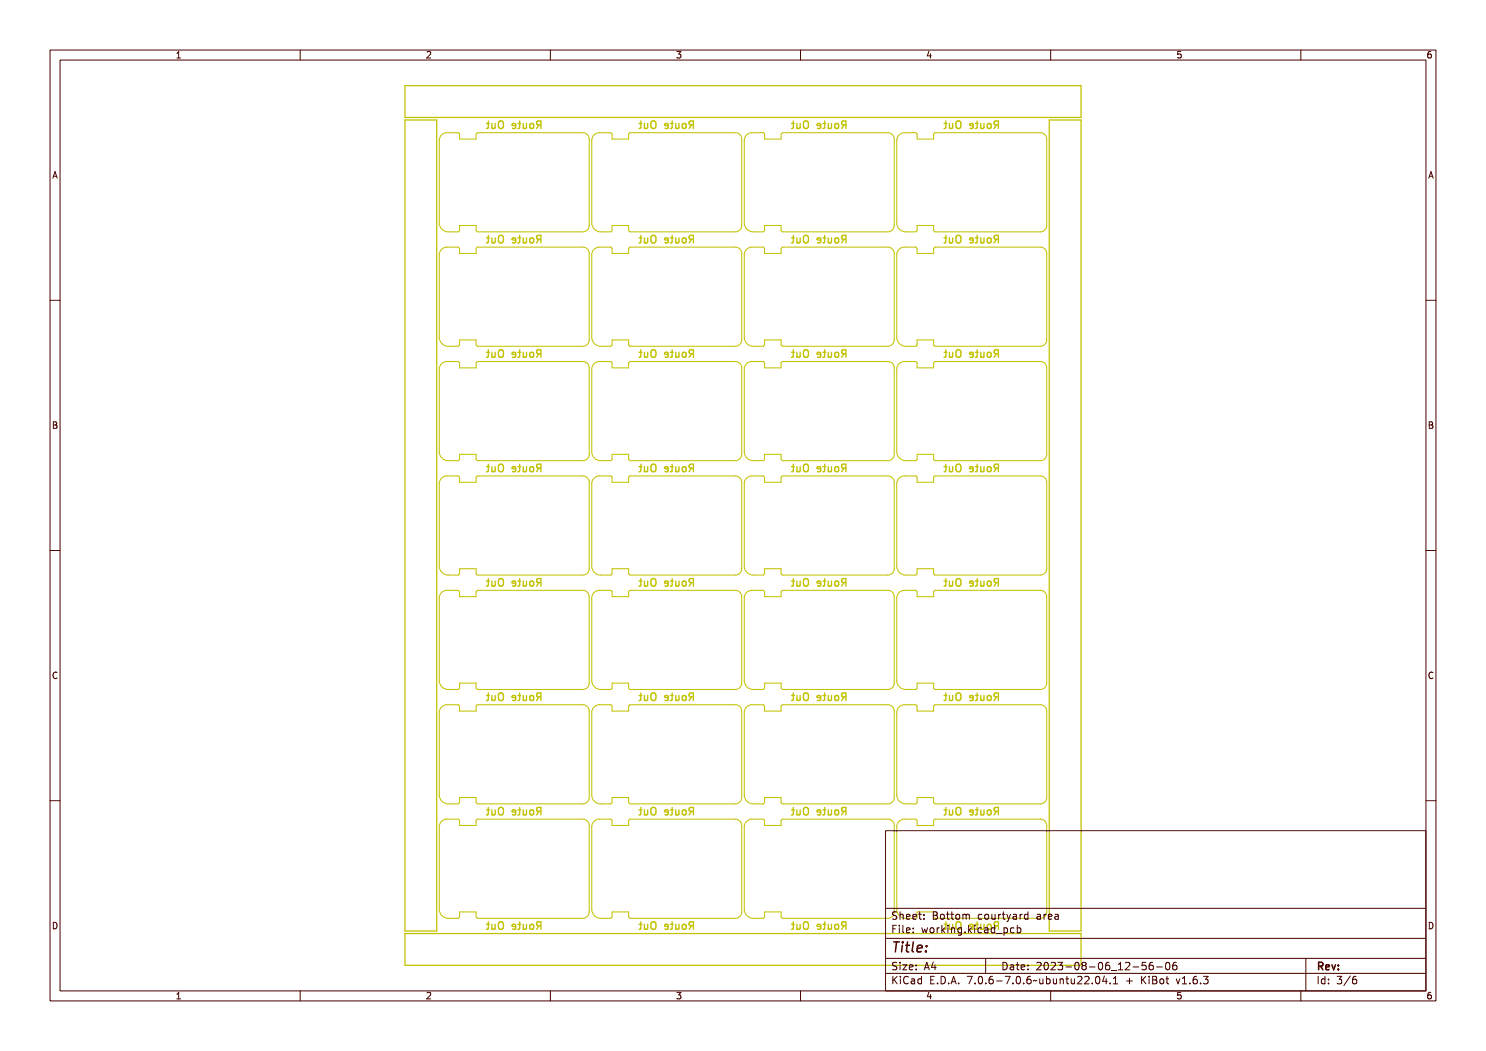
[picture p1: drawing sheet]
<svg xmlns="http://www.w3.org/2000/svg" width="297mm" height="210mm" viewBox="0 0 297 210" stroke-linecap="round" stroke-linejoin="round" font-family="sans-serif">
<defs><g id="words">
<text font-size="2.7" fill="#480000" x="178" y="190.3">Title:</text>
<g font-size="2" fill="#c2c200">
<text x="97.3" y="25.7">Route Out</text>
<text x="127.8" y="25.7">Route Out</text>
<text x="158.3" y="25.7">Route Out</text>
<text x="188.8" y="25.7">Route Out</text>
<text x="97.3" y="48.6">Route Out</text>
<text x="127.8" y="48.6">Route Out</text>
<text x="158.3" y="48.6">Route Out</text>
<text x="188.8" y="48.6">Route Out</text>
<text x="97.3" y="71.5">Route Out</text>
<text x="127.8" y="71.5">Route Out</text>
<text x="158.3" y="71.5">Route Out</text>
<text x="188.8" y="71.5">Route Out</text>
<text x="97.3" y="94.3">Route Out</text>
<text x="127.8" y="94.3">Route Out</text>
<text x="158.3" y="94.3">Route Out</text>
<text x="188.8" y="94.3">Route Out</text>
<text x="97.3" y="117.2">Route Out</text>
<text x="127.8" y="117.2">Route Out</text>
<text x="158.3" y="117.2">Route Out</text>
<text x="188.8" y="117.2">Route Out</text>
<text x="97.3" y="140">Route Out</text>
<text x="127.8" y="140">Route Out</text>
<text x="158.3" y="140">Route Out</text>
<text x="188.8" y="140">Route Out</text>
<text x="97.3" y="162.9">Route Out</text>
<text x="127.8" y="162.9">Route Out</text>
<text x="158.3" y="162.9">Route Out</text>
<text x="188.8" y="162.9">Route Out</text>
<text x="97.3" y="185.8">Route Out</text>
<text x="127.8" y="185.8">Route Out</text>
<text x="158.3" y="185.8">Route Out</text>
</g>
<g font-size="2" fill="#480000">
<text x="178" y="183.7">Sheet: Bottom courtyard area</text>
<text x="188.8" y="185.8">Route Out</text>
<text x="178" y="186.5">File: working.kicad_pcb</text>
<text x="178" y="193.9">Size: A4</text>
<text x="178" y="196.6">KiCad E.D.A. 7.0.6-7.0.6~ubuntu22.04.1 + KiBot v1.6.3</text>
<text x="200" y="193.9">Date: 2023-08-06_12-56-06</text>
<text x="263" y="196.6">Id: 3/6</text>
<text x="263" y="193.9">Rev:</text>
</g>
<g font-size="1.7" fill="#480000">
<text x="35" y="11.7">1</text>
<text x="85" y="11.7">2</text>
<text x="135" y="11.7">3</text>
<text x="185" y="11.7">4</text>
<text x="235" y="11.7">5</text>
<text x="285" y="11.7">6</text>
<text x="10.5" y="35.7">A</text>
<text x="285.5" y="35.7">A</text>
<text x="10.5" y="85.6">B</text>
<text x="285.5" y="85.6">B</text>
<text x="10.5" y="135.7">C</text>
<text x="285.5" y="135.7">C</text>
<text x="10.5" y="185.6">D</text>
<text x="285.5" y="185.6">D</text>
<text x="35" y="199.7">1</text>
<text x="85" y="199.7">2</text>
<text x="135" y="199.7">3</text>
<text x="185" y="199.7">4</text>
<text x="235" y="199.7">5</text>
<text x="285" y="199.7">6</text>
</g>
</g></defs>
<g fill="none" stroke="#c2c200" stroke-width=".2">
<path d="M88.1 27.1l.7-.5 2.8-.1 .3 .3v1h3.3v-1l.2-.3h21.1a1.27 1.27 0 0 1 1.3 1.3v17.3a1.27 1.27 0 0 1-1.3 1.2h-21.1l-.2-.2v-1h-3.3v1l-.3 .2h-2a1.78 1.78 0 0 1-1.8-1.7v-16.6zM118.9 26.8l.9-.3h2.3l.2 .3v1h3.3v-1l.3-.3h21.1a1.27 1.27 0 0 1 1.2 1.3v17.3a1.27 1.27 0 0 1-1.2 1.2h-21.1l-.3-.2v-1h-3.3v1l-.2 .2h-2a1.78 1.78 0 0 1-1.8-1.7v-16.6l.1-.4zM149 27.1l.8-.5 2.8-.1 .2 .3v1h3.3v-1l.3-.3h21.1a1.27 1.27 0 0 1 1.2 1.3v17.3a1.27 1.27 0 0 1-1.2 1.2h-21.1l-.3-.2v-1h-3.3v1l-.2 .2h-2.1a1.78 1.78 0 0 1-1.7-1.7v-16.6zM179.5 27.1l.8-.5 2.7-.1 .3 .3v1h3.3v-1l.3-.3h21a1.27 1.27 0 0 1 1.3 1.3v17.3a1.27 1.27 0 0 1-1.3 1.2h-21l-.3-.2v-1h-3.3v1l-.3 .2h-2a1.78 1.78 0 0 1-1.8-1.7v-16.6zM88.1 50l.7-.5 2.8-.1 .3 .2v1h3.3v-1l.2-.2h21.1a1.27 1.27 0 0 1 1.3 1.2v17.3a1.27 1.27 0 0 1-1.3 1.3h-21.1l-.2-.3v-1h-3.3v1l-.3 .3h-2a1.78 1.78 0 0 1-1.8-1.8v-16.5zM118.6 50l.7-.5 2.8-.1 .2 .2v1h3.3v-1l.3-.2h21.1a1.27 1.27 0 0 1 1.2 1.2v17.3a1.27 1.27 0 0 1-1.2 1.3h-21.1l-.3-.3v-1h-3.3v1l-.2 .3h-2a1.78 1.78 0 0 1-1.8-1.8v-16.5zM149 50l.8-.5 2.8-.1 .2 .2v1h3.3v-1l.3-.2h21.1a1.27 1.27 0 0 1 1.2 1.2v17.3a1.27 1.27 0 0 1-1.2 1.3h-21.1l-.3-.3v-1h-3.3v1l-.2 .3h-2.1a1.78 1.78 0 0 1-1.7-1.8v-16.5zM179.5 50l.8-.5 2.7-.1 .3 .2v1h3.3v-1l.3-.2h21a1.27 1.27 0 0 1 1.3 1.2v17.3a1.27 1.27 0 0 1-1.3 1.3h-21l-.3-.3v-1h-3.3v1l-.3 .3h-2a1.78 1.78 0 0 1-1.8-1.8v-16.5zM88.1 72.9l.7-.6 2.8-.1 .3 .3v1h3.3v-1l.2-.3h21.1a1.27 1.27 0 0 1 1.3 1.3v17.3a1.27 1.27 0 0 1-1.3 1.3h-21.1l-.2-.3v-1h-3.3v1l-.3 .3h-2a1.78 1.78 0 0 1-1.8-1.8v-16.5zM118.6 72.9l.7-.6 2.8-.1 .2 .3v1h3.3v-1l.3-.3h21.1a1.27 1.27 0 0 1 1.2 1.3v17.3a1.27 1.27 0 0 1-1.2 1.3h-21.1l-.3-.3v-1h-3.3v1l-.2 .3h-2a1.78 1.78 0 0 1-1.8-1.8v-16.5zM149 72.9l.8-.6 2.8-.1 .2 .3v1h3.3v-1l.3-.3h21.1a1.27 1.27 0 0 1 1.2 1.3v17.3a1.27 1.27 0 0 1-1.2 1.3h-21.1l-.3-.3v-1h-3.3v1l-.2 .3h-2.1a1.78 1.78 0 0 1-1.7-1.8v-16.5zM179.5 72.9l.8-.6 2.7-.1 .3 .3v1h3.3v-1l.3-.3h21a1.27 1.27 0 0 1 1.3 1.3v17.3a1.27 1.27 0 0 1-1.3 1.3h-21l-.3-.3v-1h-3.3v1l-.3 .3h-2a1.78 1.78 0 0 1-1.8-1.8v-16.5z"/>
<path d="M88.4 95.4l.9-.3h2.3l.3 .3v1h3.3v-1l.2-.3h21.1a1.27 1.27 0 0 1 1.3 1.3v17.2a1.27 1.27 0 0 1-1.3 1.3h-21.1l-.2-.2v-1.1h-3.3v1.1l-.3 .2h-2a1.78 1.78 0 0 1-1.8-1.8v-16.5l.1-.5zM118.9 95.4l.9-.3h2.3l.2 .3v1h3.3v-1l.3-.3h21.1a1.27 1.27 0 0 1 1.2 1.3v17.2a1.27 1.27 0 0 1-1.2 1.3h-21.1l-.3-.2v-1.1h-3.3v1.1l-.2 .2h-2a1.78 1.78 0 0 1-1.8-1.8v-16.5l.1-.5zM149.4 95.4l.9-.3h2.3l.2 .3v1h3.3v-1l.3-.3h21.1a1.27 1.27 0 0 1 1.2 1.3v17.2a1.27 1.27 0 0 1-1.2 1.3h-21.1l-.3-.2v-1.1h-3.3v1.1l-.2 .2h-2.1a1.78 1.78 0 0 1-1.7-1.8v-16.5v-.5zM179.5 95.7l.8-.5 2.7-.1 .3 .3v1h3.3v-1l.3-.3h21a1.27 1.27 0 0 1 1.3 1.3v17.2a1.27 1.27 0 0 1-1.3 1.3h-21l-.3-.2v-1.1h-3.3v1.1l-.3 .2h-2a1.78 1.78 0 0 1-1.8-1.8v-16.5zM88.1 118.6l.7-.6h2.8l.3 .2v1h3.3v-1l.2-.2h21.1a1.27 1.27 0 0 1 1.3 1.2v17.3a1.27 1.27 0 0 1-1.3 1.3h-21.1l-.2-.3v-1h-3.3v1l-.3 .3h-2a1.78 1.78 0 0 1-1.8-1.8v-16.5zM118.9 118.3l.9-.3h2.3l.2 .2v1h3.3v-1l.3-.2h21.1a1.27 1.27 0 0 1 1.2 1.2v17.3a1.27 1.27 0 0 1-1.2 1.3h-21.1l-.3-.3v-1h-3.3v1l-.2 .3h-2a1.78 1.78 0 0 1-1.8-1.8v-16.5l.1-.5zM149.4 118.3l.9-.3h2.3l.2 .2v1h3.3v-1l.3-.2h21.1a1.27 1.27 0 0 1 1.2 1.2v17.3a1.27 1.27 0 0 1-1.2 1.3h-21.1l-.3-.3v-1h-3.3v1l-.2 .3h-2.1a1.78 1.78 0 0 1-1.7-1.8v-16.5v-.5zM179.5 118.6l.8-.6h2.7l.3 .2v1h3.3v-1l.3-.2h21a1.27 1.27 0 0 1 1.3 1.2v17.3a1.27 1.27 0 0 1-1.3 1.3h-21l-.3-.3v-1h-3.3v1l-.3 .3h-2a1.78 1.78 0 0 1-1.8-1.8v-16.5zM88.1 141.4l.7-.5 2.8-.1 .3 .3v1h3.3v-1l.2-.3h21.1a1.27 1.27 0 0 1 1.3 1.3v17.3a1.27 1.27 0 0 1-1.3 1.2h-21.1l-.2-.2v-1h-3.3v1l-.3 .2h-2a1.78 1.78 0 0 1-1.8-1.7v-16.6zM118.9 141.1l.9-.3h2.3l.2 .3v1h3.3v-1l.3-.3h21.1a1.27 1.27 0 0 1 1.2 1.3v17.3a1.27 1.27 0 0 1-1.2 1.2h-21.1l-.3-.2v-1h-3.3v1l-.2 .2h-2a1.78 1.78 0 0 1-1.8-1.7v-16.6l.1-.4zM149 141.4l.8-.5 2.8-.1 .2 .3v1h3.3v-1l.3-.3h21.1a1.27 1.27 0 0 1 1.2 1.3v17.3a1.27 1.27 0 0 1-1.2 1.2h-21.1l-.3-.2v-1h-3.3v1l-.2 .2h-2.1a1.78 1.78 0 0 1-1.7-1.7v-16.6zM179.5 141.4l.8-.5 2.7-.1 .3 .3v1h3.3v-1l.3-.3h21a1.27 1.27 0 0 1 1.3 1.3v17.3a1.27 1.27 0 0 1-1.3 1.2h-21l-.3-.2v-1h-3.3v1l-.3 .2h-2a1.78 1.78 0 0 1-1.8-1.7v-16.6z"/>
<path d="M88.1 164.3l.7-.5 2.8-.1 .3 .2v1h3.3v-1l.2-.2h21.1a1.27 1.27 0 0 1 1.3 1.2v17.3a1.27 1.27 0 0 1-1.3 1.3h-21.1l-.2-.3v-1h-3.3v1l-.3 .3h-2a1.78 1.78 0 0 1-1.8-1.8v-16.5zM118.6 164.3l.7-.5 2.8-.1 .2 .2v1h3.3v-1l.3-.2h21.1a1.27 1.27 0 0 1 1.2 1.2v17.3a1.27 1.27 0 0 1-1.2 1.3h-21.1l-.3-.3v-1h-3.3v1l-.2 .3h-2a1.78 1.78 0 0 1-1.8-1.8v-16.5zM178.7 182.2v-17.3a1.27 1.27 0 0 0-1.2-1.2h-21.1l-.3 .2v1h-3.3v-1l-.2-.2h-2.3a1.52 1.52 0 0 0-1.5 1.5v16.5a1.78 1.78 0 0 0 1.7 1.8h2.1l.2-.3v-1h3.3v1l.3 .3h21.1M179.2 181.7v-16.5a1.52 1.52 0 0 1 1.6-1.5h2.2l.3 .2v1h3.3v-1l.3-.2h21a1.27 1.27 0 0 1 1.3 1.2v17.3M183.3 182.2h3.3M186.9 183.5h21"/>
</g>
<path d="M80.9 17.1h135.2v6.4h-135.2zM80.9 24h6.4v162h-6.4zM209.7 24h6.4v162h-6.4zM80.9 186.5h135.2v6.4h-135.2z" fill="none" stroke="#c2c200" stroke-width=".25"/>
<g fill="none" stroke="#c2c200" stroke-width=".27">
<path d="M97.5 24.3a.74 .74 0 0 1 .8 .2l.1 .3-.3 .3 .4 .6h-.2l-.2-.5-.2-.1h-.2v.6h-.2zM97.7 24.4h.2a.26 .26 0 0 1 .3 .3 .26 .26 0 0 1-.3 .3h-.2zM98.9 24.9l.1-.1a.4 .4 0 0 1 .4 .4 .4 .4 0 0 1-.4 .4l-.1-.2zM99.9 24.6h.2v.9l.2 .1 .3-.2v-.8h.2v1.1h-.2v-.1a.36 .36 0 0 1-.4 .2 .36 .36 0 0 1-.3-.5zM101.4 24.3h.2v.3h.4v.2h-.4v.7l.4 .1v.1h-.4l-.2-.1v-.8h-.3v-.2h.3zM102.4 24.8a.49 .49 0 0 1 .6-.1 .49 .49 0 0 1 .3 .5h-.8a.42 .42 0 0 0 .3 .4 .42 .42 0 0 0 .4-.1 .48 .48 0 0 1-.4 .3 .48 .48 0 0 1-.4-.3zM102.6 24.9l.3-.1 .2 .3h-.6zM104.9 24.3a.54 .54 0 0 1 .7 .1 .54 .54 0 0 1 .1 .6 .54 .54 0 0 1-.5 .8 .54 .54 0 0 1-.5-.8zM105.1 24.4a.57 .57 0 0 1 .4 1l-.2 .2a.57 .57 0 0 1-.3-.9zM106 24.6h.2v.9l.2 .1 .2-.2 .1-.8h.1v1.1h-.1v-.1a.36 .36 0 0 1-.5 .2 .36 .36 0 0 1-.2-.5zM107.4 24.3h.2v.3h.4v.2h-.4v.7l.4 .1v.1h-.4l-.1-.1-.1-.8h-.2v-.2h.2zM127.9 24.3a.74 .74 0 0 1 .9 .2v.3l-.2 .3 .4 .6h-.2l-.2-.5-.3-.1h-.2v.6h-.2z"/>
<path d="M128.1 24.4h.3a.26 .26 0 0 1 .2 .3 .26 .26 0 0 1-.2 .3h-.3zM129.4 24.9l.1-.1a.4 .4 0 0 1 .4 .4 .4 .4 0 0 1-.4 .4l-.1-.2zM130.4 24.6h.2v.9l.2 .1 .3-.2v-.8h.2v1.1h-.2v-.1a.36 .36 0 0 1-.5 .2 .36 .36 0 0 1-.2-.5zM131.9 24.3h.1v.3h.5v.2h-.5l.1 .7 .4 .1v.1h-.4l-.2-.1v-.8h-.3v-.2h.3zM132.9 24.8a.49 .49 0 0 1 .6-.1 .49 .49 0 0 1 .3 .5h-.8a.42 .42 0 0 0 .2 .4 .42 .42 0 0 0 .5-.1 .48 .48 0 0 1-.4 .3 .48 .48 0 0 1-.5-.3zM133.1 24.9l.3-.1 .2 .3h-.6zM135.4 24.3a.54 .54 0 0 1 .6 .1 .54 .54 0 0 1 .2 .6 .54 .54 0 0 1-.5 .8 .54 .54 0 0 1-.5-.8zM135.6 24.4a.57 .57 0 0 1 .3 1l-.1 .2a.57 .57 0 0 1-.4-.9zM136.5 24.6h.2v.9l.2 .1 .2-.2v-.8h.2v1.1h-.2v-.1a.36 .36 0 0 1-.4 .2 .36 .36 0 0 1-.2-.5zM137.9 24.3h.2v.3h.4v.2h-.4v.7l.4 .1v.1h-.4l-.1-.1-.1-.8h-.3v-.2h.3zM158.4 24.3a.74 .74 0 0 1 .9 .2v.3l-.3 .3 .5 .6h-.2l-.3-.5-.2-.1h-.2v.6h-.2zM158.6 24.4h.2a.26 .26 0 0 1 .3 .3 .26 .26 0 0 1-.3 .3h-.2z"/>
<path d="M159.9 24.9l.1-.1a.4 .4 0 0 1 .4 .4 .4 .4 0 0 1-.4 .4l-.2-.2zM160.9 24.6h.2v.9l.2 .1 .2-.2 .1-.8h.1v1.1h-.1v-.1a.36 .36 0 0 1-.5 .2 .36 .36 0 0 1-.2-.5zM162.3 24.3h.2v.3h.4v.2h-.4v.7l.4 .1v.1h-.4l-.1-.1-.1-.8h-.3v-.2h.3zM163.4 24.8a.49 .49 0 0 1 .6-.1 .49 .49 0 0 1 .2 .5h-.8a.42 .42 0 0 0 .3 .4 .42 .42 0 0 0 .5-.1 .48 .48 0 0 1-.4 .3 .48 .48 0 0 1-.5-.3zM163.5 24.9l.4-.1 .1 .3h-.5zM165.9 24.3a.54 .54 0 0 1 .6 .1 .54 .54 0 0 1 .2 .6 .54 .54 0 0 1-.5 .8 .54 .54 0 0 1-.5-.8zM166 24.4a.57 .57 0 0 1 .4 1l-.1 .2a.57 .57 0 0 1-.4-.9zM167 24.6h.1l.1 .9 .2 .1 .2-.2v-.8h.2v1.1h-.2v-.1a.36 .36 0 0 1-.4 .2 .36 .36 0 0 1-.2-.5zM168.4 24.3h.2v.3h.4v.2h-.4v.7l.4 .1v.1h-.4l-.2-.1v-.8h-.3v-.2h.3zM188.9 24.3a.74 .74 0 0 1 .9 .2v.3l-.3 .3 .5 .6h-.2l-.3-.5-.2-.1h-.2v.6h-.2zM189.1 24.4h.2a.26 .26 0 0 1 .3 .3 .26 .26 0 0 1-.3 .3h-.2zM190.4 24.9l.1-.1a.4 .4 0 0 1 .4 .4 .4 .4 0 0 1-.4 .4l-.2-.2z"/>
<path d="M191.4 24.6h.2v.9l.2 .1 .2-.2v-.8h.2v1.1h-.2v-.1a.36 .36 0 0 1-.4 .2 .36 .36 0 0 1-.2-.5zM192.8 24.3h.2v.3h.4v.2h-.4v.7l.4 .1v.1h-.4l-.2-.1v-.8h-.3v-.2h.3zM193.9 24.8a.49 .49 0 0 1 .6-.1 .49 .49 0 0 1 .2 .5h-.8a.42 .42 0 0 0 .3 .4 .42 .42 0 0 0 .5-.1 .48 .48 0 0 1-.5 .3 .48 .48 0 0 1-.4-.3zM194 24.9l.4-.1 .1 .3h-.6zM196.4 24.3a.54 .54 0 0 1 .6 .1 .54 .54 0 0 1 .1 .6 .54 .54 0 0 1-.5 .8 .54 .54 0 0 1-.4-.8zM196.5 24.4a.57 .57 0 0 1 .4 1l-.1 .2a.57 .57 0 0 1-.4-.9zM197.4 24.6h.2v.9l.2 .1 .3-.2v-.8h.2v1.1h-.2v-.1a.36 .36 0 0 1-.4 .2 .36 .36 0 0 1-.3-.5zM198.9 24.3h.2v.3h.4v.2h-.4v.7l.4 .1v.1h-.4l-.2-.1v-.8h-.3v-.2h.3zM97.5 47.1a.74 .74 0 0 1 .8 .3l.1 .3-.3 .2 .4 .7h-.2l-.2-.5-.2-.1h-.2v.6h-.2zM97.7 47.3h.2a.26 .26 0 0 1 .3 .3 .26 .26 0 0 1-.3 .2h-.2zM98.9 47.7h.1a.4 .4 0 0 1 .4 .4 .4 .4 0 0 1-.4 .4l-.1-.3zM99.9 47.5h.2v.8l.2 .2 .3-.2v-.8h.2v1.1h-.2v-.2a.36 .36 0 0 1-.4 .2 .36 .36 0 0 1-.3-.4z"/>
<path d="M101.4 47.2h.2v.3h.4v.1h-.4v.7l.4 .2v.1h-.4l-.2-.2v-.8h-.3v-.1h.3zM102.4 47.6a.49 .49 0 0 1 .6-.1 .49 .49 0 0 1 .3 .6h-.8a.42 .42 0 0 0 .3 .4 .42 .42 0 0 0 .4-.1 .48 .48 0 0 1-.4 .3 .48 .48 0 0 1-.4-.3zM102.6 47.7h.3l.2 .3h-.6zM104.9 47.2a.54 .54 0 0 1 .7 .1 .54 .54 0 0 1 .1 .6 .54 .54 0 0 1-.5 .7 .54 .54 0 0 1-.5-.7zM105.1 47.3a.57 .57 0 0 1 .4 .9l-.2 .2a.57 .57 0 0 1-.3-.9zM106 47.5h.2v.8l.2 .2 .2-.2 .1-.8h.1v1.1h-.1v-.2a.36 .36 0 0 1-.5 .2 .36 .36 0 0 1-.2-.4zM107.4 47.2h.2v.3h.4v.1h-.4v.7l.4 .2v.1h-.4l-.1-.2-.1-.8h-.2v-.1h.2zM127.9 47.1a.74 .74 0 0 1 .9 .3v.3l-.2 .2 .4 .7h-.2l-.2-.5-.3-.1h-.2v.6h-.2zM128.1 47.3h.3a.26 .26 0 0 1 .2 .3 .26 .26 0 0 1-.2 .2h-.3zM129.4 47.7h.1a.4 .4 0 0 1 .4 .4 .4 .4 0 0 1-.4 .4l-.1-.3zM130.4 47.5h.2v.8l.2 .2 .3-.2v-.8h.2v1.1h-.2v-.2a.36 .36 0 0 1-.5 .2 .36 .36 0 0 1-.2-.4zM131.9 47.2h.1v.3h.5v.1h-.5l.1 .7 .4 .2v.1h-.4l-.2-.2v-.8h-.3v-.1h.3z"/>
<path d="M132.9 47.6a.49 .49 0 0 1 .6-.1 .49 .49 0 0 1 .3 .6h-.8a.42 .42 0 0 0 .2 .4 .42 .42 0 0 0 .5-.1 .48 .48 0 0 1-.4 .3 .48 .48 0 0 1-.5-.3zM133.1 47.7h.3l.2 .3h-.6zM135.4 47.2a.54 .54 0 0 1 .6 .1 .54 .54 0 0 1 .2 .6 .54 .54 0 0 1-.5 .7 .54 .54 0 0 1-.5-.7zM135.6 47.3a.57 .57 0 0 1 .3 .9l-.1 .2a.57 .57 0 0 1-.4-.9zM136.5 47.5h.2v.8l.2 .2 .2-.2v-.8h.2v1.1h-.2v-.2a.36 .36 0 0 1-.4 .2 .36 .36 0 0 1-.2-.4zM137.9 47.2h.2v.3h.4v.1h-.4v.7l.4 .2v.1h-.4l-.1-.2-.1-.8h-.3v-.1h.3zM158.4 47.1a.74 .74 0 0 1 .9 .3v.3l-.3 .2 .5 .7h-.2l-.3-.5-.2-.1h-.2v.6h-.2zM158.6 47.3h.2a.26 .26 0 0 1 .3 .3 .26 .26 0 0 1-.3 .2h-.2zM159.9 47.7h.1a.4 .4 0 0 1 .4 .4 .4 .4 0 0 1-.4 .4l-.2-.3zM160.9 47.5h.2v.8l.2 .2 .2-.2 .1-.8h.1v1.1h-.1v-.2a.36 .36 0 0 1-.5 .2 .36 .36 0 0 1-.2-.4zM162.3 47.2h.2v.3h.4v.1h-.4v.7l.4 .2v.1h-.4l-.1-.2-.1-.8h-.3v-.1h.3zM163.4 47.6a.49 .49 0 0 1 .6-.1 .49 .49 0 0 1 .2 .6h-.8a.42 .42 0 0 0 .3 .4 .42 .42 0 0 0 .5-.1 .48 .48 0 0 1-.4 .3 .48 .48 0 0 1-.5-.3z"/>
<path d="M163.5 47.7h.4l.1 .3h-.5zM165.9 47.2a.54 .54 0 0 1 .6 .1 .54 .54 0 0 1 .2 .6 .54 .54 0 0 1-.5 .7 .54 .54 0 0 1-.5-.7zM166 47.3a.57 .57 0 0 1 .4 .9l-.1 .2a.57 .57 0 0 1-.4-.9zM167 47.5h.1l.1 .8 .2 .2 .2-.2v-.8h.2v1.1h-.2v-.2a.36 .36 0 0 1-.4 .2 .36 .36 0 0 1-.2-.4zM168.4 47.2h.2v.3h.4v.1h-.4v.7l.4 .2v.1h-.4l-.2-.2v-.8h-.3v-.1h.3zM188.9 47.1a.74 .74 0 0 1 .9 .3v.3l-.3 .2 .5 .7h-.2l-.3-.5-.2-.1h-.2v.6h-.2zM189.1 47.3h.2a.26 .26 0 0 1 .3 .3 .26 .26 0 0 1-.3 .2h-.2zM190.4 47.7h.1a.4 .4 0 0 1 .4 .4 .4 .4 0 0 1-.4 .4l-.2-.3zM191.4 47.5h.2v.8l.2 .2 .2-.2v-.8h.2v1.1h-.2v-.2a.36 .36 0 0 1-.4 .2 .36 .36 0 0 1-.2-.4zM192.8 47.2h.2v.3h.4v.1h-.4v.7l.4 .2v.1h-.4l-.2-.2v-.8h-.3v-.1h.3zM193.9 47.6a.49 .49 0 0 1 .6-.1 .49 .49 0 0 1 .2 .6h-.8a.42 .42 0 0 0 .3 .4 .42 .42 0 0 0 .5-.1 .48 .48 0 0 1-.5 .3 .48 .48 0 0 1-.4-.3zM194 47.7h.4l.1 .3h-.6z"/>
<path d="M196.4 47.2a.54 .54 0 0 1 .6 .1 .54 .54 0 0 1 .1 .6 .54 .54 0 0 1-.5 .7 .54 .54 0 0 1-.4-.7zM196.5 47.3a.57 .57 0 0 1 .4 .9l-.1 .2a.57 .57 0 0 1-.4-.9zM197.4 47.5h.2v.8l.2 .2 .3-.2v-.8h.2v1.1h-.2v-.2a.36 .36 0 0 1-.4 .2 .36 .36 0 0 1-.3-.4zM198.9 47.2h.2v.3h.4v.1h-.4v.7l.4 .2v.1h-.4l-.2-.2v-.8h-.3v-.1h.3zM97.5 70a.74 .74 0 0 1 .8 .2l.1 .4-.3 .2 .4 .7h-.2l-.2-.5-.2-.2h-.2v.7h-.2zM97.7 70.2h.2a.26 .26 0 0 1 .3 .2 .26 .26 0 0 1-.3 .3h-.2zM98.9 70.6l.1-.1a.4 .4 0 0 1 .4 .4 .4 .4 0 0 1-.4 .4l-.1-.2zM99.9 70.4h.2v.8l.2 .1 .3-.2v-.7h.2v1.1h-.2v-.2a.36 .36 0 0 1-.4 .2 .36 .36 0 0 1-.3-.4zM101.4 70.1h.2v.3h.4v.1h-.4v.7l.4 .1v.2l-.4-.1-.2-.1v-.8h-.3v-.1h.3zM102.4 70.5a.49 .49 0 0 1 .6-.1 .49 .49 0 0 1 .3 .6h-.8a.42 .42 0 0 0 .3 .4 .42 .42 0 0 0 .4-.2 .48 .48 0 0 1-.4 .3 .48 .48 0 0 1-.4-.3zM102.6 70.6l.3-.1 .2 .3h-.6zM104.9 70.1a.54 .54 0 0 1 .7 0 .54 .54 0 0 1 .1 .6 .54 .54 0 0 1-.5 .8 .54 .54 0 0 1-.5-.8z"/>
<path d="M105.1 70.2a.57 .57 0 0 1 .4 .9l-.2 .2a.57 .57 0 0 1-.3-.9zM106 70.4h.2v.8l.2 .1 .2-.2 .1-.7h.1v1.1h-.1v-.2a.36 .36 0 0 1-.5 .2 .36 .36 0 0 1-.2-.4zM107.4 70.1h.2v.3h.4v.1h-.4v.7l.4 .1v.2l-.4-.1-.1-.1-.1-.8h-.2v-.1h.2zM127.9 70a.74 .74 0 0 1 .9 .2v.4l-.2 .2 .4 .7h-.2l-.2-.5-.3-.2h-.2v.7h-.2zM128.1 70.2h.3a.26 .26 0 0 1 .2 .2 .26 .26 0 0 1-.2 .3h-.3zM129.4 70.6l.1-.1a.4 .4 0 0 1 .4 .4 .4 .4 0 0 1-.4 .4l-.1-.2zM130.4 70.4h.2v.8l.2 .1 .3-.2v-.7h.2v1.1h-.2v-.2a.36 .36 0 0 1-.5 .2 .36 .36 0 0 1-.2-.4zM131.9 70.1h.1v.3h.5v.1h-.5l.1 .7 .4 .1v.2l-.4-.1-.2-.1v-.8h-.3v-.1h.3zM132.9 70.5a.49 .49 0 0 1 .6-.1 .49 .49 0 0 1 .3 .6h-.8a.42 .42 0 0 0 .2 .4 .42 .42 0 0 0 .5-.2 .48 .48 0 0 1-.4 .3 .48 .48 0 0 1-.5-.3zM133.1 70.6l.3-.1 .2 .3h-.6zM135.4 70.1a.54 .54 0 0 1 .6 0 .54 .54 0 0 1 .2 .6 .54 .54 0 0 1-.5 .8 .54 .54 0 0 1-.5-.8zM135.6 70.2a.57 .57 0 0 1 .3 .9l-.1 .2a.57 .57 0 0 1-.4-.9z"/>
<path d="M136.5 70.4h.2v.8l.2 .1 .2-.2v-.7h.2v1.1h-.2v-.2a.36 .36 0 0 1-.4 .2 .36 .36 0 0 1-.2-.4zM137.9 70.1h.2v.3h.4v.1h-.4v.7l.4 .1v.2l-.4-.1-.1-.1-.1-.8h-.3v-.1h.3zM158.4 70a.74 .74 0 0 1 .9 .2v.4l-.3 .2 .5 .7h-.2l-.3-.5-.2-.2h-.2v.7h-.2zM158.6 70.2h.2a.26 .26 0 0 1 .3 .2 .26 .26 0 0 1-.3 .3h-.2zM159.9 70.6l.1-.1a.4 .4 0 0 1 .4 .4 .4 .4 0 0 1-.4 .4l-.2-.2zM160.9 70.4h.2v.8l.2 .1 .2-.2 .1-.7h.1v1.1h-.1v-.2a.36 .36 0 0 1-.5 .2 .36 .36 0 0 1-.2-.4zM162.3 70.1h.2v.3h.4v.1h-.4v.7l.4 .1v.2l-.4-.1-.1-.1-.1-.8h-.3v-.1h.3zM163.4 70.5a.49 .49 0 0 1 .6-.1 .49 .49 0 0 1 .2 .6h-.8a.42 .42 0 0 0 .3 .4 .42 .42 0 0 0 .5-.2 .48 .48 0 0 1-.4 .3 .48 .48 0 0 1-.5-.3zM163.5 70.6l.4-.1 .1 .3h-.5zM165.9 70.1a.54 .54 0 0 1 .6 0 .54 .54 0 0 1 .2 .6 .54 .54 0 0 1-.5 .8 .54 .54 0 0 1-.5-.8zM166 70.2a.57 .57 0 0 1 .4 .9l-.1 .2a.57 .57 0 0 1-.4-.9zM167 70.4h.1l.1 .8 .2 .1 .2-.2v-.7h.2v1.1h-.2v-.2a.36 .36 0 0 1-.4 .2 .36 .36 0 0 1-.2-.4z"/>
<path d="M168.4 70.1h.2v.3h.4v.1h-.4v.7l.4 .1v.2l-.4-.1-.2-.1v-.8h-.3v-.1h.3zM188.9 70a.74 .74 0 0 1 .9 .2v.4l-.3 .2 .5 .7h-.2l-.3-.5-.2-.2h-.2v.7h-.2zM189.1 70.2h.2a.26 .26 0 0 1 .3 .2 .26 .26 0 0 1-.3 .3h-.2zM190.4 70.6l.1-.1a.4 .4 0 0 1 .4 .4 .4 .4 0 0 1-.4 .4l-.2-.2zM191.4 70.4h.2v.8l.2 .1 .2-.2v-.7h.2v1.1h-.2v-.2a.36 .36 0 0 1-.4 .2 .36 .36 0 0 1-.2-.4zM192.8 70.1h.2v.3h.4v.1h-.4v.7l.4 .1v.2l-.4-.1-.2-.1v-.8h-.3v-.1h.3zM193.9 70.5a.49 .49 0 0 1 .6-.1 .49 .49 0 0 1 .2 .6h-.8a.42 .42 0 0 0 .3 .4 .42 .42 0 0 0 .5-.2 .48 .48 0 0 1-.5 .3 .48 .48 0 0 1-.4-.3zM194 70.6l.4-.1 .1 .3h-.6zM196.4 70.1a.54 .54 0 0 1 .6 0 .54 .54 0 0 1 .1 .6 .54 .54 0 0 1-.5 .8 .54 .54 0 0 1-.4-.8zM196.5 70.2a.57 .57 0 0 1 .4 .9l-.1 .2a.57 .57 0 0 1-.4-.9zM197.4 70.4h.2v.8l.2 .1 .3-.2v-.7h.2v1.1h-.2v-.2a.36 .36 0 0 1-.4 .2 .36 .36 0 0 1-.3-.4zM198.9 70.1h.2v.3h.4v.1h-.4v.7l.4 .1v.2l-.4-.1-.2-.1v-.8h-.3v-.1h.3z"/>
<path d="M97.5 92.9a.74 .74 0 0 1 .8 .2l.1 .3-.3 .2 .4 .7h-.2l-.2-.5-.2-.1h-.2v.6h-.2zM97.7 93h.2a.26 .26 0 0 1 .3 .3 .26 .26 0 0 1-.3 .2h-.2zM98.9 93.5l.1-.1a.4 .4 0 0 1 .4 .4 .4 .4 0 0 1-.4 .4l-.1-.2zM99.9 93.2h.2v.8l.2 .2 .3-.2v-.8h.2v1.1h-.2v-.1a.36 .36 0 0 1-.4 .1 .36 .36 0 0 1-.3-.4zM101.4 92.9h.2v.3h.4v.2h-.4v.7l.4 .1v.1h-.4l-.2-.2v-.7h-.3v-.2h.3zM102.4 93.4a.49 .49 0 0 1 .6-.1 .49 .49 0 0 1 .3 .5h-.8a.42 .42 0 0 0 .3 .4 .42 .42 0 0 0 .4-.1 .48 .48 0 0 1-.4 .3 .48 .48 0 0 1-.4-.3zM102.6 93.4h.3l.2 .3h-.6zM104.9 92.9a.54 .54 0 0 1 .7 .1 .54 .54 0 0 1 .1 .6 .54 .54 0 0 1-.5 .8 .54 .54 0 0 1-.5-.8zM105.1 93a.57 .57 0 0 1 .4 .9l-.2 .3a.57 .57 0 0 1-.3-1zM106 93.2h.2v.8l.2 .2 .2-.2 .1-.8h.1v1.1h-.1v-.1a.36 .36 0 0 1-.5 .1 .36 .36 0 0 1-.2-.4zM107.4 92.9h.2v.3h.4v.2h-.4v.7l.4 .1v.1h-.4l-.1-.2-.1-.7h-.2v-.2h.2zM127.9 92.9a.74 .74 0 0 1 .9 .2v.3l-.2 .2 .4 .7h-.2l-.2-.5-.3-.1h-.2v.6h-.2z"/>
<path d="M128.1 93h.3a.26 .26 0 0 1 .2 .3 .26 .26 0 0 1-.2 .2h-.3zM129.4 93.5l.1-.1a.4 .4 0 0 1 .4 .4 .4 .4 0 0 1-.4 .4l-.1-.2zM130.4 93.2h.2v.8l.2 .2 .3-.2v-.8h.2v1.1h-.2v-.1a.36 .36 0 0 1-.5 .1 .36 .36 0 0 1-.2-.4zM131.9 92.9h.1v.3h.5v.2h-.5l.1 .7 .4 .1v.1h-.4l-.2-.2v-.7h-.3v-.2h.3zM132.9 93.4a.49 .49 0 0 1 .6-.1 .49 .49 0 0 1 .3 .5h-.8a.42 .42 0 0 0 .2 .4 .42 .42 0 0 0 .5-.1 .48 .48 0 0 1-.4 .3 .48 .48 0 0 1-.5-.3zM133.1 93.4h.3l.2 .3h-.6zM135.4 92.9a.54 .54 0 0 1 .6 .1 .54 .54 0 0 1 .2 .6 .54 .54 0 0 1-.5 .8 .54 .54 0 0 1-.5-.8zM135.6 93a.57 .57 0 0 1 .3 .9l-.1 .3a.57 .57 0 0 1-.4-1zM136.5 93.2h.2v.8l.2 .2 .2-.2v-.8h.2v1.1h-.2v-.1a.36 .36 0 0 1-.4 .1 .36 .36 0 0 1-.2-.4zM137.9 92.9h.2v.3h.4v.2h-.4v.7l.4 .1v.1h-.4l-.1-.2-.1-.7h-.3v-.2h.3zM158.4 92.9a.74 .74 0 0 1 .9 .2v.3l-.3 .2 .5 .7h-.2l-.3-.5-.2-.1h-.2v.6h-.2zM158.6 93h.2a.26 .26 0 0 1 .3 .3 .26 .26 0 0 1-.3 .2h-.2z"/>
<path d="M159.9 93.5l.1-.1a.4 .4 0 0 1 .4 .4 .4 .4 0 0 1-.4 .4l-.2-.2zM160.9 93.2h.2v.8l.2 .2 .2-.2 .1-.8h.1v1.1h-.1v-.1a.36 .36 0 0 1-.5 .1 .36 .36 0 0 1-.2-.4zM162.3 92.9h.2v.3h.4v.2h-.4v.7l.4 .1v.1h-.4l-.1-.2-.1-.7h-.3v-.2h.3zM163.4 93.4a.49 .49 0 0 1 .6-.1 .49 .49 0 0 1 .2 .5h-.8a.42 .42 0 0 0 .3 .4 .42 .42 0 0 0 .5-.1 .48 .48 0 0 1-.4 .3 .48 .48 0 0 1-.5-.3zM163.5 93.4h.4l.1 .3h-.5zM165.9 92.9a.54 .54 0 0 1 .6 .1 .54 .54 0 0 1 .2 .6 .54 .54 0 0 1-.5 .8 .54 .54 0 0 1-.5-.8zM166 93a.57 .57 0 0 1 .4 .9l-.1 .3a.57 .57 0 0 1-.4-1zM167 93.2h.1l.1 .8 .2 .2 .2-.2v-.8h.2v1.1h-.2v-.1a.36 .36 0 0 1-.4 .1 .36 .36 0 0 1-.2-.4zM168.4 92.9h.2v.3h.4v.2h-.4v.7l.4 .1v.1h-.4l-.2-.2v-.7h-.3v-.2h.3zM188.9 92.9a.74 .74 0 0 1 .9 .2v.3l-.3 .2 .5 .7h-.2l-.3-.5-.2-.1h-.2v.6h-.2zM189.1 93h.2a.26 .26 0 0 1 .3 .3 .26 .26 0 0 1-.3 .2h-.2zM190.4 93.5l.1-.1a.4 .4 0 0 1 .4 .4 .4 .4 0 0 1-.4 .4l-.2-.2z"/>
<path d="M191.4 93.2h.2v.8l.2 .2 .2-.2v-.8h.2v1.1h-.2v-.1a.36 .36 0 0 1-.4 .1 .36 .36 0 0 1-.2-.4zM192.8 92.9h.2v.3h.4v.2h-.4v.7l.4 .1v.1h-.4l-.2-.2v-.7h-.3v-.2h.3zM193.9 93.4a.49 .49 0 0 1 .6-.1 .49 .49 0 0 1 .2 .5h-.8a.42 .42 0 0 0 .3 .4 .42 .42 0 0 0 .5-.1 .48 .48 0 0 1-.5 .3 .48 .48 0 0 1-.4-.3zM194 93.4h.4l.1 .3h-.6zM196.4 92.9a.54 .54 0 0 1 .6 .1 .54 .54 0 0 1 .1 .6 .54 .54 0 0 1-.5 .8 .54 .54 0 0 1-.4-.8zM196.5 93a.57 .57 0 0 1 .4 .9l-.1 .3a.57 .57 0 0 1-.4-1zM197.4 93.2h.2v.8l.2 .2 .3-.2v-.8h.2v1.1h-.2v-.1a.36 .36 0 0 1-.4 .1 .36 .36 0 0 1-.3-.4zM198.9 92.9h.2v.3h.4v.2h-.4v.7l.4 .1v.1h-.4l-.2-.2v-.7h-.3v-.2h.3zM97.5 115.7a.74 .74 0 0 1 .8 .3l.1 .3-.3 .2 .4 .7h-.2l-.2-.5-.2-.1h-.2v.6h-.2zM97.7 115.9h.2a.26 .26 0 0 1 .3 .2 .26 .26 0 0 1-.3 .3h-.2zM98.9 116.3l.1-.1a.4 .4 0 0 1 .4 .4 .4 .4 0 0 1-.4 .4l-.1-.2zM99.9 116.1h.2v.8l.2 .2 .3-.2v-.8h.2v1.1h-.2v-.2a.36 .36 0 0 1-.4 .2 .36 .36 0 0 1-.3-.4z"/>
<path d="M101.4 115.8h.2v.3h.4v.1h-.4v.7l.4 .1v.2h-.4l-.2-.2v-.8h-.3v-.1h.3zM102.4 116.2a.49 .49 0 0 1 .6-.1 .49 .49 0 0 1 .3 .6h-.8a.42 .42 0 0 0 .3 .4 .42 .42 0 0 0 .4-.1 .48 .48 0 0 1-.4 .2 .48 .48 0 0 1-.4-.3zM102.6 116.3l.3-.1 .2 .3h-.6zM104.9 115.8a.54 .54 0 0 1 .7 0 .54 .54 0 0 1 .1 .7 .54 .54 0 0 1-.5 .7 .54 .54 0 0 1-.5-.7zM105.1 115.9a.57 .57 0 0 1 .4 .9l-.2 .2a.57 .57 0 0 1-.3-.9zM106 116.1h.2v.8l.2 .2 .2-.2 .1-.8h.1v1.1h-.1v-.2a.36 .36 0 0 1-.5 .2 .36 .36 0 0 1-.2-.4zM107.4 115.8h.2v.3h.4v.1h-.4v.7l.4 .1v.2h-.4l-.1-.2-.1-.8h-.2v-.1h.2zM127.9 115.7a.74 .74 0 0 1 .9 .3v.3l-.2 .2 .4 .7h-.2l-.2-.5-.3-.1h-.2v.6h-.2zM128.1 115.9h.3a.26 .26 0 0 1 .2 .2 .26 .26 0 0 1-.2 .3h-.3zM129.4 116.3l.1-.1a.4 .4 0 0 1 .4 .4 .4 .4 0 0 1-.4 .4l-.1-.2zM130.4 116.1h.2v.8l.2 .2 .3-.2v-.8h.2v1.1h-.2v-.2a.36 .36 0 0 1-.5 .2 .36 .36 0 0 1-.2-.4zM131.9 115.8h.1v.3h.5v.1h-.5l.1 .7 .4 .1v.2h-.4l-.2-.2v-.8h-.3v-.1h.3z"/>
<path d="M132.9 116.2a.49 .49 0 0 1 .6-.1 .49 .49 0 0 1 .3 .6h-.8a.42 .42 0 0 0 .2 .4 .42 .42 0 0 0 .5-.1 .48 .48 0 0 1-.4 .2 .48 .48 0 0 1-.5-.3zM133.1 116.3l.3-.1 .2 .3h-.6zM135.4 115.8a.54 .54 0 0 1 .6 0 .54 .54 0 0 1 .2 .7 .54 .54 0 0 1-.5 .7 .54 .54 0 0 1-.5-.7zM135.6 115.9a.57 .57 0 0 1 .3 .9l-.1 .2a.57 .57 0 0 1-.4-.9zM136.5 116.1h.2v.8l.2 .2 .2-.2v-.8h.2v1.1h-.2v-.2a.36 .36 0 0 1-.4 .2 .36 .36 0 0 1-.2-.4zM137.9 115.8h.2v.3h.4v.1h-.4v.7l.4 .1v.2h-.4l-.1-.2-.1-.8h-.3v-.1h.3zM158.4 115.7a.74 .74 0 0 1 .9 .3v.3l-.3 .2 .5 .7h-.2l-.3-.5-.2-.1h-.2v.6h-.2zM158.6 115.9h.2a.26 .26 0 0 1 .3 .2 .26 .26 0 0 1-.3 .3h-.2zM159.9 116.3l.1-.1a.4 .4 0 0 1 .4 .4 .4 .4 0 0 1-.4 .4l-.2-.2zM160.9 116.1h.2v.8l.2 .2 .2-.2 .1-.8h.1v1.1h-.1v-.2a.36 .36 0 0 1-.5 .2 .36 .36 0 0 1-.2-.4zM162.3 115.8h.2v.3h.4v.1h-.4v.7l.4 .1v.2h-.4l-.1-.2-.1-.8h-.3v-.1h.3zM163.4 116.2a.49 .49 0 0 1 .6-.1 .49 .49 0 0 1 .2 .6h-.8a.42 .42 0 0 0 .3 .4 .42 .42 0 0 0 .5-.1 .48 .48 0 0 1-.4 .2 .48 .48 0 0 1-.5-.3z"/>
<path d="M163.5 116.3l.4-.1 .1 .3h-.5zM165.9 115.8a.54 .54 0 0 1 .6 0 .54 .54 0 0 1 .2 .7 .54 .54 0 0 1-.5 .7 .54 .54 0 0 1-.5-.7zM166 115.9a.57 .57 0 0 1 .4 .9l-.1 .2a.57 .57 0 0 1-.4-.9zM167 116.1h.1l.1 .8 .2 .2 .2-.2v-.8h.2v1.1h-.2v-.2a.36 .36 0 0 1-.4 .2 .36 .36 0 0 1-.2-.4zM168.4 115.8h.2v.3h.4v.1h-.4v.7l.4 .1v.2h-.4l-.2-.2v-.8h-.3v-.1h.3zM188.9 115.7a.74 .74 0 0 1 .9 .3v.3l-.3 .2 .5 .7h-.2l-.3-.5-.2-.1h-.2v.6h-.2zM189.1 115.9h.2a.26 .26 0 0 1 .3 .2 .26 .26 0 0 1-.3 .3h-.2zM190.4 116.3l.1-.1a.4 .4 0 0 1 .4 .4 .4 .4 0 0 1-.4 .4l-.2-.2zM191.4 116.1h.2v.8l.2 .2 .2-.2v-.8h.2v1.1h-.2v-.2a.36 .36 0 0 1-.4 .2 .36 .36 0 0 1-.2-.4zM192.8 115.8h.2v.3h.4v.1h-.4v.7l.4 .1v.2h-.4l-.2-.2v-.8h-.3v-.1h.3zM193.9 116.2a.49 .49 0 0 1 .6-.1 .49 .49 0 0 1 .2 .6h-.8a.42 .42 0 0 0 .3 .4 .42 .42 0 0 0 .5-.1 .48 .48 0 0 1-.5 .2 .48 .48 0 0 1-.4-.3zM194 116.3l.4-.1 .1 .3h-.6z"/>
<path d="M196.4 115.8a.54 .54 0 0 1 .6 0 .54 .54 0 0 1 .1 .7 .54 .54 0 0 1-.5 .7 .54 .54 0 0 1-.4-.7zM196.5 115.9a.57 .57 0 0 1 .4 .9l-.1 .2a.57 .57 0 0 1-.4-.9zM197.4 116.1h.2v.8l.2 .2 .3-.2v-.8h.2v1.1h-.2v-.2a.36 .36 0 0 1-.4 .2 .36 .36 0 0 1-.3-.4zM198.9 115.8h.2v.3h.4v.1h-.4v.7l.4 .1v.2h-.4l-.2-.2v-.8h-.3v-.1h.3zM97.5 138.6a.74 .74 0 0 1 .8 .2l.1 .3-.3 .3 .4 .6h-.2l-.2-.5-.2-.1h-.2v.6h-.2zM97.7 138.7h.2a.26 .26 0 0 1 .3 .3 .26 .26 0 0 1-.3 .3h-.2zM98.9 139.2l.1-.1a.4 .4 0 0 1 .4 .4 .4 .4 0 0 1-.4 .4l-.1-.2zM99.9 138.9h.2v.9l.2 .1 .3-.2v-.8h.2v1.1h-.2v-.1a.36 .36 0 0 1-.4 .2 .36 .36 0 0 1-.3-.5zM101.4 138.6h.2v.3h.4v.2h-.4v.7l.4 .1v.1h-.4l-.2-.1v-.8h-.3v-.2h.3zM102.4 139.1a.49 .49 0 0 1 .6-.1 .49 .49 0 0 1 .3 .5h-.8a.42 .42 0 0 0 .3 .4 .42 .42 0 0 0 .4-.1 .48 .48 0 0 1-.4 .3 .48 .48 0 0 1-.4-.3zM102.6 139.2l.3-.1 .2 .3h-.6zM104.9 138.6a.54 .54 0 0 1 .7 .1 .54 .54 0 0 1 .1 .6 .54 .54 0 0 1-.5 .8 .54 .54 0 0 1-.5-.8z"/>
<path d="M105.1 138.7a.57 .57 0 0 1 .4 1l-.2 .2a.57 .57 0 0 1-.3-.9zM106 138.9h.2v.9l.2 .1 .2-.2 .1-.8h.1v1.1h-.1v-.1a.36 .36 0 0 1-.5 .2 .36 .36 0 0 1-.2-.5zM107.4 138.6h.2v.3h.4v.2h-.4v.7l.4 .1v.1h-.4l-.1-.1-.1-.8h-.2v-.2h.2zM127.9 138.6a.74 .74 0 0 1 .9 .2v.3l-.2 .3 .4 .6h-.2l-.2-.5-.3-.1h-.2v.6h-.2zM128.1 138.7h.3a.26 .26 0 0 1 .2 .3 .26 .26 0 0 1-.2 .3h-.3zM129.4 139.2l.1-.1a.4 .4 0 0 1 .4 .4 .4 .4 0 0 1-.4 .4l-.1-.2zM130.4 138.9h.2v.9l.2 .1 .3-.2v-.8h.2v1.1h-.2v-.1a.36 .36 0 0 1-.5 .2 .36 .36 0 0 1-.2-.5zM131.9 138.6h.1v.3h.5v.2h-.5l.1 .7 .4 .1v.1h-.4l-.2-.1v-.8h-.3v-.2h.3zM132.9 139.1a.49 .49 0 0 1 .6-.1 .49 .49 0 0 1 .3 .5h-.8a.42 .42 0 0 0 .2 .4 .42 .42 0 0 0 .5-.1 .48 .48 0 0 1-.4 .3 .48 .48 0 0 1-.5-.3zM133.1 139.2l.3-.1 .2 .3h-.6zM135.4 138.6a.54 .54 0 0 1 .6 .1 .54 .54 0 0 1 .2 .6 .54 .54 0 0 1-.5 .8 .54 .54 0 0 1-.5-.8zM135.6 138.7a.57 .57 0 0 1 .3 1l-.1 .2a.57 .57 0 0 1-.4-.9z"/>
<path d="M136.5 138.9h.2v.9l.2 .1 .2-.2v-.8h.2v1.1h-.2v-.1a.36 .36 0 0 1-.4 .2 .36 .36 0 0 1-.2-.5zM137.9 138.6h.2v.3h.4v.2h-.4v.7l.4 .1v.1h-.4l-.1-.1-.1-.8h-.3v-.2h.3zM158.4 138.6a.74 .74 0 0 1 .9 .2v.3l-.3 .3 .5 .6h-.2l-.3-.5-.2-.1h-.2v.6h-.2zM158.6 138.7h.2a.26 .26 0 0 1 .3 .3 .26 .26 0 0 1-.3 .3h-.2zM159.9 139.2l.1-.1a.4 .4 0 0 1 .4 .4 .4 .4 0 0 1-.4 .4l-.2-.2zM160.9 138.9h.2v.9l.2 .1 .2-.2 .1-.8h.1v1.1h-.1v-.1a.36 .36 0 0 1-.5 .2 .36 .36 0 0 1-.2-.5zM162.3 138.6h.2v.3h.4v.2h-.4v.7l.4 .1v.1h-.4l-.1-.1-.1-.8h-.3v-.2h.3zM163.4 139.1a.49 .49 0 0 1 .6-.1 .49 .49 0 0 1 .2 .5h-.8a.42 .42 0 0 0 .3 .4 .42 .42 0 0 0 .5-.1 .48 .48 0 0 1-.4 .3 .48 .48 0 0 1-.5-.3zM163.5 139.2l.4-.1 .1 .3h-.5zM165.9 138.6a.54 .54 0 0 1 .6 .1 .54 .54 0 0 1 .2 .6 .54 .54 0 0 1-.5 .8 .54 .54 0 0 1-.5-.8zM166 138.7a.57 .57 0 0 1 .4 1l-.1 .2a.57 .57 0 0 1-.4-.9zM167 138.9h.1l.1 .9 .2 .1 .2-.2v-.8h.2v1.1h-.2v-.1a.36 .36 0 0 1-.4 .2 .36 .36 0 0 1-.2-.5z"/>
<path d="M168.4 138.6h.2v.3h.4v.2h-.4v.7l.4 .1v.1h-.4l-.2-.1v-.8h-.3v-.2h.3zM188.9 138.6a.74 .74 0 0 1 .9 .2v.3l-.3 .3 .5 .6h-.2l-.3-.5-.2-.1h-.2v.6h-.2zM189.1 138.7h.2a.26 .26 0 0 1 .3 .3 .26 .26 0 0 1-.3 .3h-.2zM190.4 139.2l.1-.1a.4 .4 0 0 1 .4 .4 .4 .4 0 0 1-.4 .4l-.2-.2zM191.4 138.9h.2v.9l.2 .1 .2-.2v-.8h.2v1.1h-.2v-.1a.36 .36 0 0 1-.4 .2 .36 .36 0 0 1-.2-.5zM192.8 138.6h.2v.3h.4v.2h-.4v.7l.4 .1v.1h-.4l-.2-.1v-.8h-.3v-.2h.3zM193.9 139.1a.49 .49 0 0 1 .6-.1 .49 .49 0 0 1 .2 .5h-.8a.42 .42 0 0 0 .3 .4 .42 .42 0 0 0 .5-.1 .48 .48 0 0 1-.5 .3 .48 .48 0 0 1-.4-.3zM194 139.2l.4-.1 .1 .3h-.6zM196.4 138.6a.54 .54 0 0 1 .6 .1 .54 .54 0 0 1 .1 .6 .54 .54 0 0 1-.5 .8 .54 .54 0 0 1-.4-.8zM196.5 138.7a.57 .57 0 0 1 .4 1l-.1 .2a.57 .57 0 0 1-.4-.9zM197.4 138.9h.2v.9l.2 .1 .3-.2v-.8h.2v1.1h-.2v-.1a.36 .36 0 0 1-.4 .2 .36 .36 0 0 1-.3-.5zM198.9 138.6h.2v.3h.4v.2h-.4v.7l.4 .1v.1h-.4l-.2-.1v-.8h-.3v-.2h.3z"/>
<path d="M97.5 161.4a.74 .74 0 0 1 .8 .3l.1 .3-.3 .2 .4 .7h-.2l-.2-.5-.2-.1h-.2v.6h-.2zM97.7 161.6h.2a.26 .26 0 0 1 .3 .3 .26 .26 0 0 1-.3 .2h-.2zM98.9 162h.1a.4 .4 0 0 1 .4 .4 .4 .4 0 0 1-.4 .4l-.1-.3zM99.9 161.8h.2v.8l.2 .2 .3-.2v-.8h.2v1.1h-.2v-.2a.36 .36 0 0 1-.4 .2 .36 .36 0 0 1-.3-.4zM101.4 161.5h.2v.3h.4v.1h-.4v.7l.4 .2v.1h-.4l-.2-.2v-.8h-.3v-.1h.3zM102.4 161.9a.49 .49 0 0 1 .6-.1 .49 .49 0 0 1 .3 .6h-.8a.42 .42 0 0 0 .3 .4 .42 .42 0 0 0 .4-.1 .48 .48 0 0 1-.4 .3 .48 .48 0 0 1-.4-.3zM102.6 162h.3l.2 .3h-.6zM104.9 161.5a.54 .54 0 0 1 .7 .1 .54 .54 0 0 1 .1 .6 .54 .54 0 0 1-.5 .7 .54 .54 0 0 1-.5-.7zM105.1 161.6a.57 .57 0 0 1 .4 .9l-.2 .2a.57 .57 0 0 1-.3-.9zM106 161.8h.2v.8l.2 .2 .2-.2 .1-.8h.1v1.1h-.1v-.2a.36 .36 0 0 1-.5 .2 .36 .36 0 0 1-.2-.4zM107.4 161.5h.2v.3h.4v.1h-.4v.7l.4 .2v.1h-.4l-.1-.2-.1-.8h-.2v-.1h.2zM127.9 161.4a.74 .74 0 0 1 .9 .3v.3l-.2 .2 .4 .7h-.2l-.2-.5-.3-.1h-.2v.6h-.2z"/>
<path d="M128.1 161.6h.3a.26 .26 0 0 1 .2 .3 .26 .26 0 0 1-.2 .2h-.3zM129.4 162h.1a.4 .4 0 0 1 .4 .4 .4 .4 0 0 1-.4 .4l-.1-.3zM130.4 161.8h.2v.8l.2 .2 .3-.2v-.8h.2v1.1h-.2v-.2a.36 .36 0 0 1-.5 .2 .36 .36 0 0 1-.2-.4zM131.9 161.5h.1v.3h.5v.1h-.5l.1 .7 .4 .2v.1h-.4l-.2-.2v-.8h-.3v-.1h.3zM132.9 161.9a.49 .49 0 0 1 .6-.1 .49 .49 0 0 1 .3 .6h-.8a.42 .42 0 0 0 .2 .4 .42 .42 0 0 0 .5-.1 .48 .48 0 0 1-.4 .3 .48 .48 0 0 1-.5-.3zM133.1 162h.3l.2 .3h-.6zM135.4 161.5a.54 .54 0 0 1 .6 .1 .54 .54 0 0 1 .2 .6 .54 .54 0 0 1-.5 .7 .54 .54 0 0 1-.5-.7zM135.6 161.6a.57 .57 0 0 1 .3 .9l-.1 .2a.57 .57 0 0 1-.4-.9zM136.5 161.8h.2v.8l.2 .2 .2-.2v-.8h.2v1.1h-.2v-.2a.36 .36 0 0 1-.4 .2 .36 .36 0 0 1-.2-.4zM137.9 161.5h.2v.3h.4v.1h-.4v.7l.4 .2v.1h-.4l-.1-.2-.1-.8h-.3v-.1h.3zM158.4 161.4a.74 .74 0 0 1 .9 .3v.3l-.3 .2 .5 .7h-.2l-.3-.5-.2-.1h-.2v.6h-.2zM158.6 161.6h.2a.26 .26 0 0 1 .3 .3 .26 .26 0 0 1-.3 .2h-.2z"/>
<path d="M159.9 162h.1a.4 .4 0 0 1 .4 .4 .4 .4 0 0 1-.4 .4l-.2-.3zM160.9 161.8h.2v.8l.2 .2 .2-.2 .1-.8h.1v1.1h-.1v-.2a.36 .36 0 0 1-.5 .2 .36 .36 0 0 1-.2-.4zM162.3 161.5h.2v.3h.4v.1h-.4v.7l.4 .2v.1h-.4l-.1-.2-.1-.8h-.3v-.1h.3zM163.4 161.9a.49 .49 0 0 1 .6-.1 .49 .49 0 0 1 .2 .6h-.8a.42 .42 0 0 0 .3 .4 .42 .42 0 0 0 .5-.1 .48 .48 0 0 1-.4 .3 .48 .48 0 0 1-.5-.3zM163.5 162h.4l.1 .3h-.5zM165.9 161.5a.54 .54 0 0 1 .6 .1 .54 .54 0 0 1 .2 .6 .54 .54 0 0 1-.5 .7 .54 .54 0 0 1-.5-.7zM166 161.6a.57 .57 0 0 1 .4 .9l-.1 .2a.57 .57 0 0 1-.4-.9zM167 161.8h.1l.1 .8 .2 .2 .2-.2v-.8h.2v1.1h-.2v-.2a.36 .36 0 0 1-.4 .2 .36 .36 0 0 1-.2-.4zM168.4 161.5h.2v.3h.4v.1h-.4v.7l.4 .2v.1h-.4l-.2-.2v-.8h-.3v-.1h.3zM188.9 161.4a.74 .74 0 0 1 .9 .3v.3l-.3 .2 .5 .7h-.2l-.3-.5-.2-.1h-.2v.6h-.2zM189.1 161.6h.2a.26 .26 0 0 1 .3 .3 .26 .26 0 0 1-.3 .2h-.2zM190.4 162h.1a.4 .4 0 0 1 .4 .4 .4 .4 0 0 1-.4 .4l-.2-.3z"/>
<path d="M191.4 161.8h.2v.8l.2 .2 .2-.2v-.8h.2v1.1h-.2v-.2a.36 .36 0 0 1-.4 .2 .36 .36 0 0 1-.2-.4zM192.8 161.5h.2v.3h.4v.1h-.4v.7l.4 .2v.1h-.4l-.2-.2v-.8h-.3v-.1h.3zM193.9 161.9a.49 .49 0 0 1 .6-.1 .49 .49 0 0 1 .2 .6h-.8a.42 .42 0 0 0 .3 .4 .42 .42 0 0 0 .5-.1 .48 .48 0 0 1-.5 .3 .48 .48 0 0 1-.4-.3zM194 162h.4l.1 .3h-.6zM196.4 161.5a.54 .54 0 0 1 .6 .1 .54 .54 0 0 1 .1 .6 .54 .54 0 0 1-.5 .7 .54 .54 0 0 1-.4-.7zM196.5 161.6a.57 .57 0 0 1 .4 .9l-.1 .2a.57 .57 0 0 1-.4-.9zM197.4 161.8h.2v.8l.2 .2 .3-.2v-.8h.2v1.1h-.2v-.2a.36 .36 0 0 1-.4 .2 .36 .36 0 0 1-.3-.4zM198.9 161.5h.2v.3h.4v.1h-.4v.7l.4 .2v.1h-.4l-.2-.2v-.8h-.3v-.1h.3zM97.5 184.3a.74 .74 0 0 1 .8 .2l.1 .4-.3 .2 .4 .7h-.2l-.2-.5-.2-.2h-.2v.7h-.2zM97.7 184.5h.2a.26 .26 0 0 1 .3 .2 .26 .26 0 0 1-.3 .3h-.2zM98.9 184.9l.1-.1a.4 .4 0 0 1 .4 .4 .4 .4 0 0 1-.4 .4l-.1-.2zM99.9 184.7h.2v.8l.2 .1 .3-.2v-.7h.2v1.1h-.2v-.2a.36 .36 0 0 1-.4 .2 .36 .36 0 0 1-.3-.4z"/>
<path d="M101.4 184.4h.2v.3h.4v.1h-.4v.7l.4 .1v.2l-.4-.1-.2-.1v-.8h-.3v-.1h.3zM102.4 184.8a.49 .49 0 0 1 .6-.1 .49 .49 0 0 1 .3 .6h-.8a.42 .42 0 0 0 .3 .4 .42 .42 0 0 0 .4-.2 .48 .48 0 0 1-.4 .3 .48 .48 0 0 1-.4-.3zM102.6 184.9l.3-.1 .2 .3h-.6zM104.9 184.4a.54 .54 0 0 1 .7 0 .54 .54 0 0 1 .1 .6 .54 .54 0 0 1-.5 .8 .54 .54 0 0 1-.5-.8zM105.1 184.5a.57 .57 0 0 1 .4 .9l-.2 .2a.57 .57 0 0 1-.3-.9zM106 184.7h.2v.8l.2 .1 .2-.2 .1-.7h.1v1.1h-.1v-.2a.36 .36 0 0 1-.5 .2 .36 .36 0 0 1-.2-.4zM107.4 184.4h.2v.3h.4v.1h-.4v.7l.4 .1v.2l-.4-.1-.1-.1-.1-.8h-.2v-.1h.2zM127.9 184.3a.74 .74 0 0 1 .9 .2v.4l-.2 .2 .4 .7h-.2l-.2-.5-.3-.2h-.2v.7h-.2zM128.1 184.5h.3a.26 .26 0 0 1 .2 .2 .26 .26 0 0 1-.2 .3h-.3zM129.4 184.9l.1-.1a.4 .4 0 0 1 .4 .4 .4 .4 0 0 1-.4 .4l-.1-.2zM130.4 184.7h.2v.8l.2 .1 .3-.2v-.7h.2v1.1h-.2v-.2a.36 .36 0 0 1-.5 .2 .36 .36 0 0 1-.2-.4zM131.9 184.4h.1v.3h.5v.1h-.5l.1 .7 .4 .1v.2l-.4-.1-.2-.1v-.8h-.3v-.1h.3z"/>
<path d="M132.9 184.8a.49 .49 0 0 1 .6-.1 .49 .49 0 0 1 .3 .6h-.8a.42 .42 0 0 0 .2 .4 .42 .42 0 0 0 .5-.2 .48 .48 0 0 1-.4 .3 .48 .48 0 0 1-.5-.3zM133.1 184.9l.3-.1 .2 .3h-.6zM135.4 184.4a.54 .54 0 0 1 .6 0 .54 .54 0 0 1 .2 .6 .54 .54 0 0 1-.5 .8 .54 .54 0 0 1-.5-.8zM135.6 184.5a.57 .57 0 0 1 .3 .9l-.1 .2a.57 .57 0 0 1-.4-.9zM136.5 184.7h.2v.8l.2 .1 .2-.2v-.7h.2v1.1h-.2v-.2a.36 .36 0 0 1-.4 .2 .36 .36 0 0 1-.2-.4zM137.9 184.4h.2v.3h.4v.1h-.4v.7l.4 .1v.2l-.4-.1-.1-.1-.1-.8h-.3v-.1h.3zM158.4 184.3a.74 .74 0 0 1 .9 .2v.4l-.3 .2 .5 .7h-.2l-.3-.5-.2-.2h-.2v.7h-.2zM158.6 184.5h.2a.26 .26 0 0 1 .3 .2 .26 .26 0 0 1-.3 .3h-.2zM159.9 184.9l.1-.1a.4 .4 0 0 1 .4 .4 .4 .4 0 0 1-.4 .4l-.2-.2zM160.9 184.7h.2v.8l.2 .1 .2-.2 .1-.7h.1v1.1h-.1v-.2a.36 .36 0 0 1-.5 .2 .36 .36 0 0 1-.2-.4zM162.3 184.4h.2v.3h.4v.1h-.4v.7l.4 .1v.2l-.4-.1-.1-.1-.1-.8h-.3v-.1h.3zM163.4 184.8a.49 .49 0 0 1 .6-.1 .49 .49 0 0 1 .2 .6h-.8a.42 .42 0 0 0 .3 .4 .42 .42 0 0 0 .5-.2 .48 .48 0 0 1-.4 .3 .48 .48 0 0 1-.5-.3z"/>
<path d="M163.5 184.9l.4-.1 .1 .3h-.5zM165.9 184.4a.54 .54 0 0 1 .6 0 .54 .54 0 0 1 .2 .6 .54 .54 0 0 1-.5 .8 .54 .54 0 0 1-.5-.8zM166 184.5a.57 .57 0 0 1 .4 .9l-.1 .2a.57 .57 0 0 1-.4-.9zM167 184.7h.1l.1 .8 .2 .1 .2-.2v-.7h.2v1.1h-.2v-.2a.36 .36 0 0 1-.4 .2 .36 .36 0 0 1-.2-.4zM168.4 184.4h.2v.3h.4v.1h-.4v.7l.4 .1v.2l-.4-.1-.2-.1v-.8h-.3v-.1h.3zM188.9 184.3a.74 .74 0 0 1 .9 .2v.4l-.3 .2 .5 .7h-.2l-.3-.5-.2-.2h-.2v.7h-.2zM189.1 184.5h.2a.26 .26 0 0 1 .3 .2 .26 .26 0 0 1-.3 .3h-.2zM190.4 184.9l.1-.1a.4 .4 0 0 1 .4 .4 .4 .4 0 0 1-.4 .4l-.2-.2zM191.4 184.7h.2v.8l.2 .1 .2-.2v-.7h.2v1.1h-.2v-.2a.36 .36 0 0 1-.4 .2 .36 .36 0 0 1-.2-.4zM192.8 184.4h.2v.3h.4v.1h-.4v.7l.4 .1v.2l-.4-.1-.2-.1v-.8h-.3v-.1h.3zM193.9 184.8a.49 .49 0 0 1 .6-.1 .49 .49 0 0 1 .2 .6h-.8a.42 .42 0 0 0 .3 .4 .42 .42 0 0 0 .5-.2 .48 .48 0 0 1-.5 .3 .48 .48 0 0 1-.4-.3zM194 184.9l.4-.1 .1 .3h-.6z"/>
<path d="M196.4 184.4a.54 .54 0 0 1 .6 0 .54 .54 0 0 1 .1 .6 .54 .54 0 0 1-.5 .8 .54 .54 0 0 1-.4-.8zM196.5 184.5a.57 .57 0 0 1 .4 .9l-.1 .2a.57 .57 0 0 1-.4-.9zM197.4 184.7h.2v.8l.2 .1 .3-.2v-.7h.2v1.1h-.2v-.2a.36 .36 0 0 1-.4 .2 .36 .36 0 0 1-.3-.4zM198.9 184.4h.2v.3h.4v.1h-.4v.7l.4 .1v.2l-.4-.1-.2-.1v-.8h-.3v-.1h.3z"/>
<circle cx="99.1" cy="25.2" r=".53"/>
<circle cx="129.6" cy="25.2" r=".53"/>
<circle cx="160.1" cy="25.2" r=".53"/>
<circle cx="190.6" cy="25.2" r=".53"/>
<circle cx="99.1" cy="48" r=".53"/>
<circle cx="129.6" cy="48" r=".53"/>
<circle cx="160.1" cy="48" r=".53"/>
<circle cx="190.6" cy="48" r=".53"/>
<circle cx="99.1" cy="70.9" r=".53"/>
<circle cx="129.6" cy="70.9" r=".53"/>
<circle cx="160.1" cy="70.9" r=".53"/>
<circle cx="190.6" cy="70.9" r=".53"/>
<circle cx="99.1" cy="93.7" r=".53"/>
<circle cx="129.6" cy="93.7" r=".53"/>
<circle cx="160.1" cy="93.7" r=".53"/>
<circle cx="190.6" cy="93.7" r=".53"/>
<circle cx="99.1" cy="116.6" r=".53"/>
<circle cx="129.6" cy="116.6" r=".53"/>
<circle cx="160.1" cy="116.6" r=".53"/>
<circle cx="190.6" cy="116.6" r=".53"/>
<circle cx="99.1" cy="139.5" r=".53"/>
<circle cx="129.6" cy="139.5" r=".53"/>
<circle cx="160.1" cy="139.5" r=".53"/>
<circle cx="190.6" cy="139.5" r=".53"/>
<circle cx="99.1" cy="162.3" r=".53"/>
<circle cx="129.6" cy="162.3" r=".53"/>
<circle cx="160.1" cy="162.3" r=".53"/>
<circle cx="190.6" cy="162.3" r=".53"/>
<circle cx="99.1" cy="185.2" r=".53"/>
<circle cx="129.6" cy="185.2" r=".53"/>
<circle cx="160.1" cy="185.2" r=".53"/>
<circle cx="190.6" cy="185.2" r=".53"/>
</g>
<g fill="none" stroke="#480000" stroke-width=".2">
<path d="M10 10h277v190h-277zM12 12h273v186h-273zM60 10v2M110 10v2M160 10v2M210 10v2M260 10v2M10 60h2M285 60h2M10 110h2M285 110h2M10 160h2"/>
<path d="M285 160h2M177 166h108v32h-108zM60 198v2M110 198v2M160 198v2M177 181.5h108M177 187.5h108M177 191.5h108M177 194.5h108M178.1 195.2h.2v.6l.6-.6h.3l-.6 .6 .6 .8h-.2l-.5-.7-.2 .2v.5h-.2zM178.2 185h.9v.2h-.7v.4h.6v.2h-.6v.7h-.2zM178.3 182.4l.5-.1h.2v.2a.31 .31 0 0 0-.5-.1 .31 .31 0 0 0 0 .5 .5 .5 0 0 1 .6 .6 .5 .5 0 0 1-.8 .2l-.1-.2a.34 .34 0 0 0 .4 .1 .34 .34 0 0 0 .1-.5 .47 .47 0 0 1-.5-.2 .47 .47 0 0 1 .1-.5z"/>
<path d="M178.3 192.5l.5-.1h.2v.2a.31 .31 0 0 0-.5-.1 .31 .31 0 0 0 0 .5 .5 .5 0 0 1 .6 .6 .5 .5 0 0 1-.8 .2l-.1-.2a.34 .34 0 0 0 .4 .1 .34 .34 0 0 0 .1-.5 .47 .47 0 0 1-.5-.2 .47 .47 0 0 1 .1-.5zM179.4 182.2h.2v.6a.35 .35 0 0 1 .4-.1 .35 .35 0 0 1 .2 .4v.6h-.2v-.8h-.4v.8h-.2zM179.5 185.4h.4v.9h.4v.2h-.9v-.2h.3v-.8h-.2zM179.5 192.8h.4v.9h.4v.1h-.9v-.1h.3v-.8h-.2zM179.5 195.6h.4v.9h.4v.1h-.9v-.1h.3v-.8h-.2zM179.7 184.9h.2v.3h-.2zM179.7 192.3h.2v.3h-.2zM179.7 195.1h.2v.3h-.2zM180.6 184.9h.4v1.3l.4 .1v.2l-.5-.2v-1.2h-.3zM180.6 192.8h.8l-.6 .9h.6v.1h-.8l.6-.9h-.6zM180.7 182.8l.1-.1a.49 .49 0 0 1 .5 0 .49 .49 0 0 1 .2 .5h-.8a.42 .42 0 0 0 .3 .4 .42 .42 0 0 0 .4-.1 .47 .47 0 0 1-.4 .3 .47 .47 0 0 1-.4-.3zM180.7 195.4a.4 .4 0 0 1 .4-.3 .4 .4 0 0 1 .4 .3 .56 .56 0 0 0-.8 .4 .56 .56 0 0 0 .5 .7l.3-.1a.43 .43 0 0 1-.5 .3 .43 .43 0 0 1-.4-.4v-.6z"/>
<path d="M180.8 182.9l.4-.1 .1 .3h-.6zM181.8 195.6l.3-.1a.43 .43 0 0 1 .5 .5v.6h-.1v-.1a.38 .38 0 0 1-.5 .2 .38 .38 0 0 1-.2-.5 .38 .38 0 0 1 .4-.2h.3a.35 .35 0 0 0-.3-.4 .35 .35 0 0 0-.4 .2zM181.9 182.8l.1-.1a.49 .49 0 0 1 .5 0 .49 .49 0 0 1 .2 .5h-.8a.42 .42 0 0 0 .3 .4 .42 .42 0 0 0 .5-.1 .47 .47 0 0 1-.5 .3 .47 .47 0 0 1-.4-.3zM181.9 185.5l.1-.1a.49 .49 0 0 1 .5 0 .49 .49 0 0 1 .2 .5h-.8a.42 .42 0 0 0 .3 .4 .42 .42 0 0 0 .5-.1 .47 .47 0 0 1-.5 .3 .47 .47 0 0 1-.4-.3zM181.9 192.9l.1-.1a.49 .49 0 0 1 .5 0 .49 .49 0 0 1 .2 .5h-.8a.42 .42 0 0 0 .3 .4 .42 .42 0 0 0 .5-.1 .47 .47 0 0 1-.5 .3 .47 .47 0 0 1-.4-.3zM182 196.2l.5-.1a.31 .31 0 0 1-.2 .4 .31 .31 0 0 1-.4-.1zM182 182.9l.4-.1 .1 .3h-.6zM182 185.6l.4-.1 .1 .3h-.6zM182 193l.4-.1 .1 .3h-.6zM183 195.7l.4-.2 .2 .2v-.6h.2v1.5h-.2v-.1a.42 .42 0 0 1-.5 .1 .42 .42 0 0 1-.2-.5zM183.2 195.8l.1-.1a.4 .4 0 0 1 .3 .4 .4 .4 0 0 1-.3 .4l-.2-.2zM183.2 182.3h.2v.4h.4v.1h-.4v.7l.4 .1v.1h-.4l-.1-.1-.1-.8h-.3v-.1h.3z"/>
<path d="M183.3 185.4h.2v.3h-.2zM183.3 186.2h.2v.3h-.2zM183.3 192.8h.2v.3h-.2zM183.3 193.6h.2v.2h-.2zM184.5 182.7h.2v.3h-.2zM184.5 183.5h.2v.2h-.2zM185.2 185.4h.2l.2 .8 .1-.5h.2l.2 .5 .1-.8h.2l-.2 1.1h-.2l-.2-.7-.2 .7h-.1zM185.4 195.2h.9v.2h-.7v.4h.6v.2h-.6v.5h.7v.1h-.9zM185.7 192.4h.2l.5 1.4h-.2l-.1-.3h-.5l-.1 .3h-.2zM185.8 192.6l.2 .7h-.4zM186.6 182.3h.4a.35 .35 0 0 1 .5 .2 .35 .35 0 0 1-.3 .5 .41 .41 0 0 1 .3 .5 .41 .41 0 0 1-.5 .2h-.4zM186.8 183.1h.2a.27 .27 0 0 1 .3 .2 .27 .27 0 0 1-.3 .3h-.2z"/>
<path d="M186.8 182.5h.2a.23 .23 0 0 1 .3 .2 .23 .23 0 0 1-.3 .2h-.2zM186.8 185.6l.1-.1a.39 .39 0 0 1 .4 .4 .39 .39 0 0 1-.4 .4l-.1-.2zM186.9 196.4h.2v.2h-.2zM187.1 192.4h.2v.9h.2v.2h-.2v.3h-.2v-.3h-.6zM187.1 192.6v.7h-.4zM187.8 195.2a.76 .76 0 0 1 .9 .7 .76 .76 0 0 1-.9 .7zM188 195.4a.57 .57 0 0 1 .5 .5 .57 .57 0 0 1-.5 .6zM188 185.4h.2v.2v-.1a.29 .29 0 0 1 .3-.2 .29 .29 0 0 1 .3 .3 .37 .37 0 0 0-.5-.1 .37 .37 0 0 0-.1 .4v.6h-.2zM188 182.9l.1-.1a.39 .39 0 0 1 .4 .4 .39 .39 0 0 1-.4 .4l-.1-.2zM189.1 184.9h.1v.9l.5-.4h.2l-.4 .4 .5 .7h-.2l-.4-.6-.2 .1v.5h-.1zM189.2 182.3h.2v.4h.4v.1h-.4v.7l.4 .1v.1h-.4l-.1-.1-.1-.8h-.2v-.1h.2zM189.3 196.4h.3v.2h-.3z"/>
<path d="M190.3 185.4h.4v.9h.4v.2h-.9v-.2h.4v-.8h-.3zM190.5 182.3h.1v.4h.4v.1h-.4v.7l.4 .1v.1h-.4l-.1-.1v-.8h-.3v-.1h.3zM190.5 195.2h.3l.4 1.4h-.2l-.1-.3h-.5l-.1 .3h-.2zM190.6 184.9h.1v.3h-.1zM190.6 195.4l.2 .7h-.4zM191.4 185.4h.2v.1a.35 .35 0 0 1 .4-.1 .35 .35 0 0 1 .3 .4v.7h-.2l-.1-.9h-.3l-.1 .9h-.2zM191.6 182.9l.1-.1a.39 .39 0 0 1 .4 .4 .39 .39 0 0 1-.4 .4l-.1-.2zM191.7 196.4h.3v.2h-.3zM192.5 182.7l.6 .1 .3-.1 .1 1h-.1l-.1-.9-.2 .1v.8h-.1l-.2-.9-.1 .9h-.2zM192.7 185.5l.3-.2 .3 .2v-.1h.2v1a.53 .53 0 0 1-.8 .4v-.2a.36 .36 0 0 0 .4 .1 .36 .36 0 0 0 .2-.4l-.1 .1a.53 .53 0 0 1-.7-.3 .53 .53 0 0 1 .2-.6zM192.8 185.6l.1-.1a.39 .39 0 0 1 .4 .4 .39 .39 0 0 1-.4 .4l-.1-.2zM193.8 195.2h.9l-.5 1.4h-.2l.5-1.2h-.7z"/>
<path d="M194.1 186.2h.3v.3h-.3zM195.1 184.9h.2v.9l.4-.4h.3l-.5 .4 .5 .7h-.2l-.4-.6-.1 .1v.5h-.2zM195.2 182.8a.39 .39 0 0 1 .4-.2 .39 .39 0 0 1 .3 .3 .4 .4 0 0 0-.6 0 .4 .4 0 0 0 0 .6 .4 .4 0 0 0 .6 0 .45 .45 0 0 1-.6 .3 .45 .45 0 0 1-.3-.6zM195.3 196.4h.3v.2h-.3zM196.3 185.4h.5v.9h.3v.2h-.9v-.2h.4v-.8h-.3zM196.3 195.4a.57 .57 0 0 1 .7 0 .57 .57 0 0 1 .1 .8 .5 .5 0 0 1-.6 .5 .5 .5 0 0 1-.3-.8zM196.4 182.9l.1-.1a.39 .39 0 0 1 .4 .4 .39 .39 0 0 1-.4 .4l-.1-.2zM196.5 195.4a.61 .61 0 0 1 .4 1l-.1 .1a.61 .61 0 0 1-.4-1zM196.6 184.9h.2v.3h-.2zM197 191.5v3M197.4 182.7h.2v.8l.2 .1 .3-.2v-.7h.2v1h-.2v-.1a.35 .35 0 0 1-.4 .2 .35 .35 0 0 1-.3-.5zM197.6 185.5a.39 .39 0 0 1 .4-.2 .39 .39 0 0 1 .3 .3 .4 .4 0 0 0-.6 0 .4 .4 0 0 0 0 .6 .4 .4 0 0 0 .6 0 .45 .45 0 0 1-.6 .3 .45 .45 0 0 1-.3-.6z"/>
<path d="M197.7 196.4h.3v.2h-.3zM198.7 185.4l.2-.1a.43 .43 0 0 1 .6 .5v.7h-.2v-.2a.38 .38 0 0 1-.5 .2 .38 .38 0 0 1-.2-.5 .38 .38 0 0 1 .5-.2h.2a.35 .35 0 0 0-.3-.4 .35 .35 0 0 0-.3 .2zM198.7 195.4a.38 .38 0 0 1 .4-.3 .38 .38 0 0 1 .3 .3 .43 .43 0 0 0-.5 0 .43 .43 0 0 0-.1 .5 .46 .46 0 0 1 .7 .1 .46 .46 0 0 1-.2 .6 .46 .46 0 0 1-.7-.2zM198.8 182.7h.2v.2v-.1a.29 .29 0 0 1 .4-.2 .29 .29 0 0 1 .2 .3 .37 .37 0 0 0-.4-.1 .37 .37 0 0 0-.2 .4v.5h-.2zM198.8 186l.5-.1a.31 .31 0 0 1-.1 .4 .31 .31 0 0 1-.4-.1zM199.9 185.5l.3-.2 .3 .2v-.6h.2v1.6h-.2v-.2a.42 .42 0 0 1-.5 .1 .42 .42 0 0 1-.2-.5zM200 196h.5v.2h-.5zM200 185.6l.1-.1a.39 .39 0 0 1 .4 .4 .39 .39 0 0 1-.4 .4l-.1-.2zM200.1 182.3h.2v.4h.4v.1h-.4v.7l.4 .1v.1h-.4l-.2-.1v-.8h-.3v-.1h.3zM200.1 192.4a.76 .76 0 0 1 1 .7 .76 .76 0 0 1-1 .7zM200.3 192.6a.57 .57 0 0 1 .6 .5 .57 .57 0 0 1-.6 .6zM200.9 186.8l1.2 .1z"/>
<path d="M201 182.7h.2l.3 .8 .3-.8h.2l-.3 .7a.68 .68 0 0 1-.7 .8l.4-.5zM201 195.2h.9l-.5 1.4h-.2l.5-1.2h-.7zM201.4 192.8l.3-.1a.43 .43 0 0 1 .5 .5v.6h-.1v-.1a.38 .38 0 0 1-.5 .2 .38 .38 0 0 1-.2-.5 .38 .38 0 0 1 .4-.2h.3a.35 .35 0 0 0-.3-.4 .35 .35 0 0 0-.4 .2zM201.6 193.4l.5-.1a.31 .31 0 0 1-.2 .4 .31 .31 0 0 1-.4-.1zM202.2 185.4h.2v.1a.53 .53 0 0 1 .8 .3 .53 .53 0 0 1-.6 .7l-.2-.2v.6h-.2zM202.3 182.7l.3-.1a.43 .43 0 0 1 .5 .5v.6h-.2v-.1a.38 .38 0 0 1-.5 .2 .38 .38 0 0 1-.2-.5 .38 .38 0 0 1 .5-.2h.2a.35 .35 0 0 0-.2-.4 .35 .35 0 0 0-.4 .2zM202.4 183.3l.5-.1a.31 .31 0 0 1-.1 .4 .31 .31 0 0 1-.4-.1zM202.5 185.6l.1-.1a.4 .4 0 0 1 .4 .4 .4 .4 0 0 1-.4 .4l-.2-.2zM202.5 196.4h.3v.2h-.3zM202.8 192.4h.2v.4h.4v.1h-.4v.7l.4 .1v.1h-.4l-.2-.1v-.8h-.3v-.1h.3zM203.5 195.4a.57 .57 0 0 1 .8 0 .57 .57 0 0 1 0 .8 .5 .5 0 0 1-.6 .5 .5 .5 0 0 1-.3-.8zM203.6 185.5a.39 .39 0 0 1 .4-.2 .39 .39 0 0 1 .3 .3 .4 .4 0 0 0-.5 0 .4 .4 0 0 0 0 .6 .4 .4 0 0 0 .5 0 .45 .45 0 0 1-.6 .3 .45 .45 0 0 1-.2-.6z"/>
<path d="M203.6 182.7h.2v.2l.1-.1a.29 .29 0 0 1 .3-.2 .29 .29 0 0 1 .2 .3 .37 .37 0 0 0-.4-.1 .37 .37 0 0 0-.2 .4v.5h-.2zM203.7 195.4a.61 .61 0 0 1 .4 1l-.1 .1a.61 .61 0 0 1-.3-1zM203.9 192.9l.1-.1a.49 .49 0 0 1 .5 0 .49 .49 0 0 1 .2 .5h-.8a.42 .42 0 0 0 .3 .4 .42 .42 0 0 0 .5-.1 .47 .47 0 0 1-.5 .3 .47 .47 0 0 1-.4-.3zM204 193l.4-.1 .1 .3h-.6zM204.7 184.9h.1v.6a.53 .53 0 0 1 .8 .3 .53 .53 0 0 1-.6 .7l-.2-.2v.2h-.1zM204.7 182.8l.3-.2 .3 .2v-.6h.2v1.5h-.2v-.1a.42 .42 0 0 1-.5 .1 .42 .42 0 0 1-.2-.5zM204.8 182.9l.1-.1a.4 .4 0 0 1 .4 .4 .4 .4 0 0 1-.4 .4l-.1-.2zM204.9 185.6l.1-.1a.39 .39 0 0 1 .4 .4 .39 .39 0 0 1-.4 .4l-.1-.2zM204.9 196.4h.3v.2h-.3zM205.3 192.8h.2v.3h-.2zM205.3 193.6h.2v.2h-.2zM205.9 195.4a.38 .38 0 0 1 .4-.3 .38 .38 0 0 1 .3 .3 .43 .43 0 0 0-.5 0 .43 .43 0 0 0-.1 .5 .46 .46 0 0 1 .7 .1 .46 .46 0 0 1-.2 .6 .46 .46 0 0 1-.6-.2z"/>
<path d="M207 196l1-.1a.49 .49 0 0 1-.8 .1l-.2 .2zM207.1 182.7l.3-.1a.43 .43 0 0 1 .5 .5v.6h-.2v-.1a.38 .38 0 0 1-.5 .2 .38 .38 0 0 1-.2-.5 .38 .38 0 0 1 .5-.2h.2a.35 .35 0 0 0-.2-.4 .35 .35 0 0 0-.4 .2zM207.3 183.3l.4-.1a.31 .31 0 0 1-.1 .4 .31 .31 0 0 1-.4-.1zM207.4 192.5a.53 .53 0 0 1 .8 .1 .53 .53 0 0 1-.3 .7l-.3 .4h.7v.1h-.9l.3-.5a.4 .4 0 0 0 .3-.4 .4 .4 0 0 0-.3-.4l-.3 .2zM208.3 195.6h.1l.1 .8 .2 .1 .2-.2v-.7h.2v1h-.2v-.1a.35 .35 0 0 1-.4 .2 .35 .35 0 0 1-.2-.5zM208.4 182.7h.2v.2l.1-.1a.29 .29 0 0 1 .3-.2 .29 .29 0 0 1 .2 .3 .37 .37 0 0 0-.4-.1 .37 .37 0 0 0-.2 .4v.5h-.2zM208.7 192.6a.57 .57 0 0 1 .7 0 .57 .57 0 0 1 .1 .8 .5 .5 0 0 1-.6 .5 .5 .5 0 0 1-.3-.8zM208.9 192.6a.61 .61 0 0 1 .3 1l-.1 .1a.61 .61 0 0 1-.3-1zM209.5 195.1h.2v.6a.53 .53 0 0 1 .7 .3 .53 .53 0 0 1-.6 .7l-.1-.2v.1h-.2zM209.5 182.8l.2-.1a.49 .49 0 0 1 .5 0 .49 .49 0 0 1 .2 .5h-.8a.42 .42 0 0 0 .3 .4 .42 .42 0 0 0 .4-.1 .47 .47 0 0 1-.4 .3 .47 .47 0 0 1-.4-.3zM209.7 182.9l.3-.1 .2 .3h-.6zM209.7 195.8l.1-.1a.4 .4 0 0 1 .4 .4 .4 .4 0 0 1-.4 .4l-.1-.2z"/>
<path d="M209.8 192.5a.53 .53 0 0 1 .8 .1 .53 .53 0 0 1-.3 .7l-.3 .4h.7v.1h-.9l.3-.5a.4 .4 0 0 0 .3-.4 .4 .4 0 0 0-.3-.4l-.3 .2zM210 198v2M210.7 195.6h.2v.8l.2 .1 .2-.2v-.7h.2v1h-.2v-.1a.35 .35 0 0 1-.4 .2 .35 .35 0 0 1-.2-.5zM210.7 182.7l.3-.1a.43 .43 0 0 1 .5 .5v.6h-.2v-.1a.38 .38 0 0 1-.4 .2 .38 .38 0 0 1-.3-.5 .38 .38 0 0 1 .5-.2h.2a.35 .35 0 0 0-.2-.4 .35 .35 0 0 0-.4 .2zM210.9 183.3l.4-.1a.31 .31 0 0 1-.1 .4 .31 .31 0 0 1-.4-.1zM211 192.4a.46 .46 0 0 1 .6 0 .46 .46 0 0 1 .1 .6l-.1 .1a.47 .47 0 0 1 .2 .7 .47 .47 0 0 1-.7 0l-.1-.2a.35 .35 0 0 0 .5 .1 .35 .35 0 0 0 0-.5h-.3v-.2a.29 .29 0 0 0 .4-.1 .29 .29 0 0 0-.1-.4 .29 .29 0 0 0-.4 .1h-.1zM211.9 195.6h.2v.1a.35 .35 0 0 1 .4-.1 .35 .35 0 0 1 .2 .4v.6h-.2v-.8h-.4v.8h-.2zM212.4 193.2h.5v.2h-.5zM213.3 195.2h.2v.4h.4v.1h-.4v.7l.4 .1v.1h-.4l-.2-.1v-.8h-.3v-.1h.3zM213.5 192.6a.57 .57 0 0 1 .7 0 .57 .57 0 0 1 .1 .8 .5 .5 0 0 1-.6 .5 .5 .5 0 0 1-.3-.8zM213.7 192.6a.61 .61 0 0 1 .3 1v.1a.61 .61 0 0 1-.4-1zM214.3 195.6h.2v.8l.2 .1 .2-.2v-.7h.2v1h-.2v-.1a.35 .35 0 0 1-.4 .2 .35 .35 0 0 1-.2-.5z"/>
<path d="M214.7 192.5a.41 .41 0 0 1 .7-.1 .41 .41 0 0 1-.2 .7 .42 .42 0 0 1 .2 .6 .42 .42 0 0 1-.7 0 .42 .42 0 0 1 .2-.6l-.3-.2zM215.5 195.3a.53 .53 0 0 1 .8 .1 .53 .53 0 0 1-.3 .7l-.3 .4h.6v.1h-.9l.4-.5a.4 .4 0 0 0 .3-.4 .4 .4 0 0 0-.3-.4l-.3 .2zM216 193.2h.5v.2h-.5zM216.7 195.3a.53 .53 0 0 1 .8 .1 .53 .53 0 0 1-.3 .7l-.3 .4h.6v.1h-.9l.4-.5a.4 .4 0 0 0 .3-.4 .4 .4 0 0 0-.3-.4l-.3 .2zM217.1 192.6a.57 .57 0 0 1 .7 0 .57 .57 0 0 1 .1 .8 .5 .5 0 0 1-.6 .5 .5 .5 0 0 1-.3-.8zM217.3 192.6a.61 .61 0 0 1 .3 1v.1a.61 .61 0 0 1-.4-1zM218.2 196.4h.2v.2h-.2zM218.3 192.6a.38 .38 0 0 1 .4-.3 .38 .38 0 0 1 .3 .3 .43 .43 0 0 0-.5 0 .43 .43 0 0 0-.1 .5 .46 .46 0 0 1 .6 .1 .46 .46 0 0 1-.1 .6 .46 .46 0 0 1-.7-.2zM219.2 195.4a.57 .57 0 0 1 .7 0 .57 .57 0 0 1 .1 .8 .5 .5 0 0 1-.7 .5 .5 .5 0 0 1-.3-.8zM219.2 194.2l1.3 .1zM219.4 195.4a.61 .61 0 0 1 .3 1l-.1 .1a.61 .61 0 0 1-.3-1zM220.7 192.5l.5-.1v1.3h.3v.1h-.8v-.1h.3v-1.1h-.3z"/>
<path d="M220.8 195.2h.2v.9h.2v.2h-.2v.3h-.2v-.3h-.6zM220.8 195.4v.7h-.4zM221.8 196.4h.2v.2h-.2zM221.8 192.5a.53 .53 0 0 1 .8 .1 .53 .53 0 0 1-.3 .7l-.3 .4h.7v.1h-.9l.3-.5a.4 .4 0 0 0 .4-.4 .4 .4 0 0 0-.4-.4l-.3 .2zM222.8 195.3l.5-.1v1.3h.3v.1h-.8v-.1h.3v-1.1h-.3zM223.2 193.2h.5v.2h-.5zM224.3 192.4h.7v.2h-.6v.3a.53 .53 0 0 1 .7 .7 .53 .53 0 0 1-.9 .2v-.2a.38 .38 0 0 0 .5 .1 .38 .38 0 0 0 .1-.5 .38 .38 0 0 0-.5-.1zM225.4 195.5h.2v.4h.4v.2h-.4v.4h-.2v-.4h-.4v-.2h.4zM225.5 192.6a.38 .38 0 0 1 .4-.3 .38 .38 0 0 1 .3 .3 .43 .43 0 0 0-.5 0 .43 .43 0 0 0-.1 .5 .46 .46 0 0 1 .7 .1 .46 .46 0 0 1-.2 .6 .46 .46 0 0 1-.7-.2zM226.8 193.2h.5v.2h-.5zM227.5 195.2h.2v.6l.6-.6h.2l-.6 .6 .6 .8h-.2l-.5-.7-.1 .2v.5h-.2zM227.9 192.6a.57 .57 0 0 1 .8 0 .57 .57 0 0 1 0 .8 .5 .5 0 0 1-.6 .5 .5 .5 0 0 1-.3-.8z"/>
<path d="M228.2 192.6a.61 .61 0 0 1 .3 1l-.1 .1a.61 .61 0 0 1-.3-1zM228.8 195.6h.4v.9h.4v.1h-.9v-.1h.4v-.8h-.3zM229.1 195.1h.1v.3h-.1zM229.1 192.6a.38 .38 0 0 1 .4-.3 .38 .38 0 0 1 .3 .3 .43 .43 0 0 0-.5 0 .43 .43 0 0 0-.1 .5 .46 .46 0 0 1 .7 .1 .46 .46 0 0 1-.2 .6 .46 .46 0 0 1-.6-.2zM229.9 195.2h.4a.35 .35 0 0 1 .5 .2 .35 .35 0 0 1-.3 .5 .41 .41 0 0 1 .3 .5 .41 .41 0 0 1-.5 .2h-.4zM230.1 196h.2a.27 .27 0 0 1 .3 .2 .27 .27 0 0 1-.3 .3h-.2zM230.1 195.4h.2a.23 .23 0 0 1 .3 .2 .23 .23 0 0 1-.3 .2h-.2zM231.2 193.2h1.1M231.3 195.8l.1-.1a.39 .39 0 0 1 .4 .4 .39 .39 0 0 1-.4 .4l-.1-.2zM232.6 195.2h.1v.4h.4v.1h-.4l.1 .7 .3 .1v.1h-.3l-.2-.1v-.8h-.3v-.1h.3zM233.2 192.4l.1-.1a.8 .8 0 0 1 .5 .7 .8 .8 0 0 1-.5 .8 1 1 0 0 1-.1-1.4zM234.6 195.6h.2l.3 .9 .4-.9h.2l-.4 1h-.3z"/>
<path d="M235.1 192.3l-.4 .1a1.01 1.01 0 0 0 0 1.4l.5-.2v-.5l-.2-.2h-.3l-.3 .2M236 195.3l.5-.1v1.3h.3v.1h-.8v-.1h.3v-1.1h-.3zM237.4 196.4h.3v.2h-.3zM238.4 195.4a.38 .38 0 0 1 .4-.3 .38 .38 0 0 1 .3 .3 .43 .43 0 0 0-.5 0 .43 .43 0 0 0-.1 .5 .46 .46 0 0 1 .7 .1 .46 .46 0 0 1-.2 .6 .46 .46 0 0 1-.7-.2zM239.8 196.4h.3v.2h-.3zM240.7 195.2a.46 .46 0 0 1 .6 0 .46 .46 0 0 1 .1 .6l-.1 .1a.47 .47 0 0 1 .2 .7 .47 .47 0 0 1-.7 0l-.1-.2a.35 .35 0 0 0 .5 .1 .35 .35 0 0 0 0-.5l-.3-.1v-.1a.29 .29 0 0 0 .4-.1 .29 .29 0 0 0-.1-.4 .29 .29 0 0 0-.4 .1h-.1zM260 198v2M261 191.5v6.5M263.2 195.2h.8v.2h-.3v1.1h.3v.1h-.8v-.1h.3v-1.1h-.3zM264.4 195.7l.3-.2 .3 .2v-.6h.2v1.5h-.2v-.1a.42 .42 0 0 1-.5 .1 .42 .42 0 0 1-.2-.5zM264.6 195.8l.1-.1a.4 .4 0 0 1 .3 .4 .4 .4 0 0 1-.3 .4l-.2-.2zM265.9 195.6h.2v.3h-.2z"/>
<path d="M265.9 196.4h.2v.2h-.2zM268 195.2a.46 .46 0 0 1 .6 0 .46 .46 0 0 1 .1 .6l-.1 .1a.47 .47 0 0 1 .2 .7 .47 .47 0 0 1-.8 0l-.1-.2a.35 .35 0 0 0 .6 .1 .35 .35 0 0 0 0-.5l-.3-.1v-.1a.29 .29 0 0 0 .4-.1 .29 .29 0 0 0-.1-.4 .29 .29 0 0 0-.4 .1h-.1zM269.9 195.2h.2l-.8 1.6h-.2zM270.5 195.4a.38 .38 0 0 1 .4-.3 .38 .38 0 0 1 .3 .3 .43 .43 0 0 0-.5 0 .43 .43 0 0 0-.2 .5 .46 .46 0 0 1 .7 .1 .46 .46 0 0 1-.2 .6 .46 .46 0 0 1-.6-.2z"/>
<circle cx="187" cy="185.9" r=".53"/>
<circle cx="188.2" cy="183.2" r=".53"/>
<circle cx="191.8" cy="183.2" r=".53"/>
<circle cx="196.6" cy="183.2" r=".53"/>
<circle cx="196.7" cy="195.9" r=".13"/>
<circle cx="199.1" cy="196.2" r=".32"/>
<circle cx="203.9" cy="195.9" r=".13"/>
<circle cx="206.3" cy="196.2" r=".32"/>
<circle cx="209" cy="193.1" r=".13"/>
<circle cx="213.8" cy="193.1" r=".13"/>
<circle cx="215" cy="193.4" r=".29"/>
<circle cx="215" cy="192.8" r=".25"/>
<circle cx="217.4" cy="193.1" r=".13"/>
<circle cx="218.7" cy="193.4" r=".32"/>
<circle cx="219.5" cy="195.9" r=".13"/>
<circle cx="225.9" cy="193.4" r=".32"/>
<circle cx="228.3" cy="193.1" r=".13"/>
<circle cx="229.5" cy="193.4" r=".32"/>
<circle cx="231.5" cy="196.1" r=".53"/>
<circle cx="238.8" cy="196.2" r=".32"/>
<circle cx="270.9" cy="196.2" r=".32"/>
</g>
<g fill="none" stroke="#480000" stroke-width=".3">
<path d="M178.1 188.4h1.4v.2h-.6v1.7h-.2v-1.7h-.6zM179.9 188.8h.7v1.3h.4v.2h-1.2v-.2h.5v-1.1h-.4zM180.3 188.3h.3v.3h-.3zM181.8 188.4h.2v.4h.6v.2h-.6v1l.6 .1v.2a.55 .55 0 0 1-.8-.5v-.8h-.4v-.2h.4zM183 188.3h.6l.1 1.6 .1 .2h.4v.2a.54 .54 0 0 1-.8-.5v-1.4h-.4zM184.8 189a.65 .65 0 0 1 .8-.1 .65 .65 0 0 1 .3 .7h-1.1a.56 .56 0 0 0 .4 .5 .56 .56 0 0 0 .6-.1v.2a.81 .81 0 0 1-1.1-.1 .81 .81 0 0 1 .1-1.1zM185 189.1l.4-.1 .2 .4h-.8zM186.7 188.9h.3v.4h-.3zM186.7 189.9h.3v.4h-.3zM263.1 192.4a.73 .73 0 0 1 .9 .2v.3l-.3 .3 .5 .6h-.2l-.3-.4-.2-.2h-.2v.6h-.2zM263.3 192.6h.2a.26 .26 0 0 1 .3 .2 .26 .26 0 0 1-.2 .3h-.3zM264.5 192.9l.1-.1a.49 .49 0 0 1 .5 0 .49 .49 0 0 1 .2 .5h-.8a.42 .42 0 0 0 .3 .4 .42 .42 0 0 0 .4-.1 .47 .47 0 0 1-.4 .3 .47 .47 0 0 1-.4-.3z"/>
<path d="M264.6 193l.3-.1 .2 .3h-.6zM265.5 192.8h.2l.3 .9 .3-.9h.2l-.4 1h-.2zM267.1 192.8h.2v.3h-.2zM267.1 193.6h.2v.2h-.2z"/>
</g>
<use href="#words"/>
</svg>
